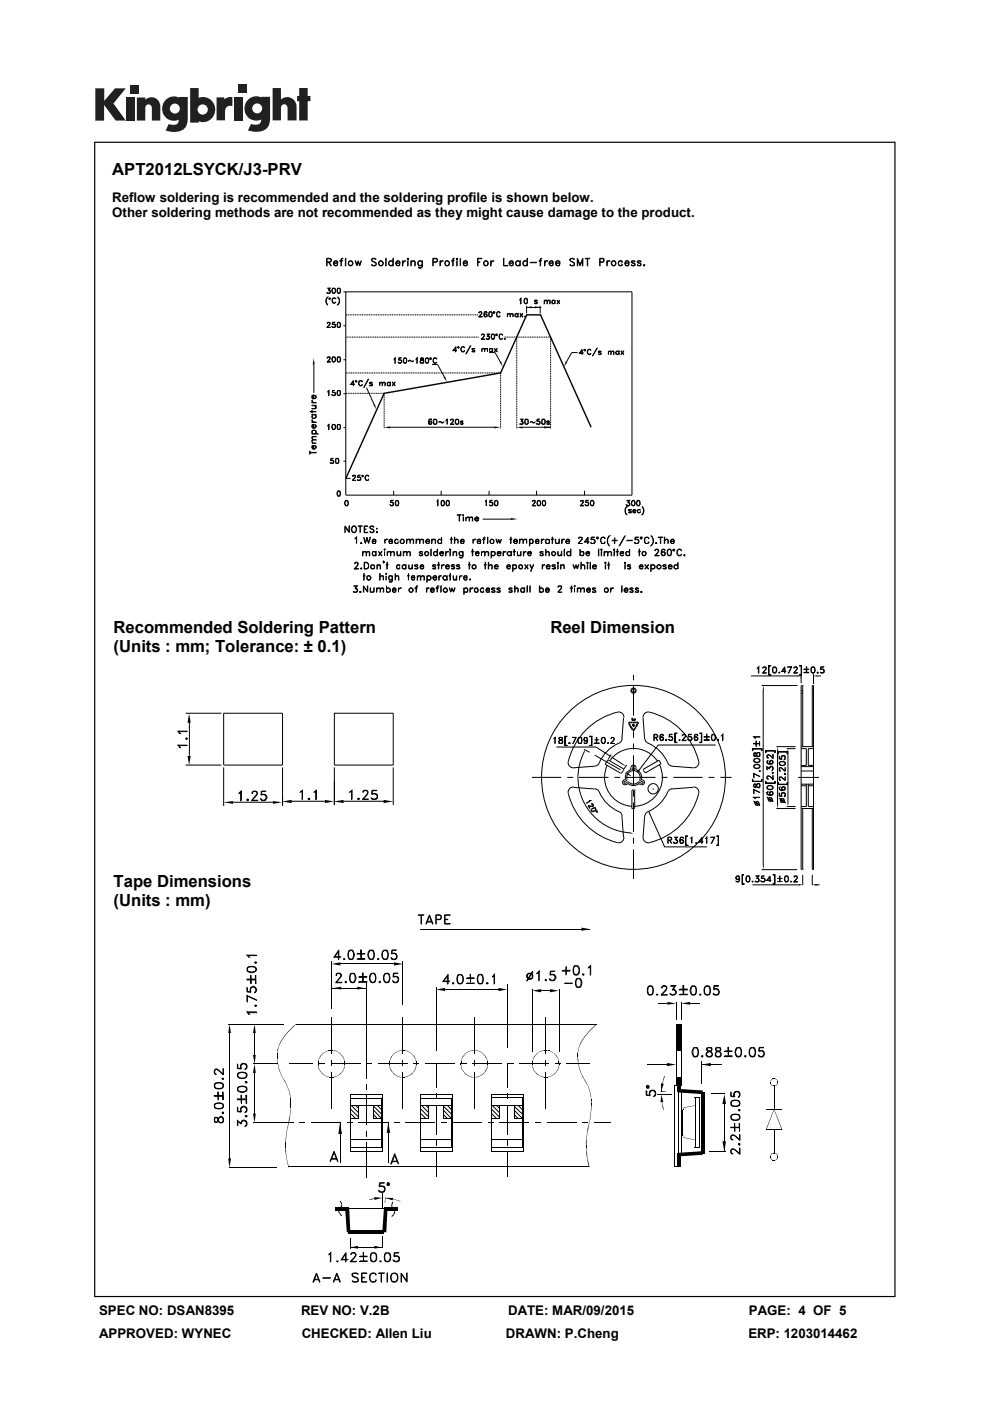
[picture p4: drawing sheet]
<svg xmlns="http://www.w3.org/2000/svg" width="210mm" height="297mm" viewBox="0 0 210 297" stroke-linecap="round" stroke-linejoin="round" font-family="sans-serif">
<defs><g id="words">
<g font-size="3.5">
<text x="23.8" y="37.1">APT2012LSYCK/J3-PRV</text>
<text x="24.1" y="134.2">Recommended Soldering Pattern</text>
<text x="116.7" y="134.2">Reel Dimension</text>
<text x="24.1" y="138.2">(Units : mm; Tolerance: ± 0.1)</text>
<text x="24.1" y="188">Tape Dimensions</text>
<text x="24.1" y="192.1">(Units : mm)</text>
</g>
<g font-size="2.8">
<text x="23.8" y="42.8">Reflow soldering is recommended and the soldering profile is shown below.</text>
<text x="23.8" y="46">Other soldering methods are not recommended as they might cause damage to the product.</text>
<text x="21" y="278.7">SPEC NO: DSAN8395</text>
<text x="63.8" y="278.7">REV NO: V.2B</text>
<text x="107.8" y="278.7">DATE: MAR/09/2015</text>
<text x="158.8" y="278.7">PAGE: 4 OF 5</text>
<text x="21" y="283.6">APPROVED: WYNEC</text>
<text x="64" y="283.6">CHECKED: Allen Liu</text>
<text x="107.3" y="283.6">DRAWN: P.Cheng</text>
<text x="158.7" y="283.6">ERP: 1203014462</text>
</g>
</g></defs>
<g fill="#231f20">
<path d="M20.2 18.7h1.9v2.7l2.3-2.7h2.3l-2.6 3.2 2.6 3.7h-2.2l-2.4-3.3v3.3h-1.9z"/>
<path d="M26.7 20.7h1.8v4.9h-1.8z"/>
<path d="M49.6 20.7h1.8v4.9h-1.8z"/>
<path d="M27.6 18h1.8v1.8h-1.8z"/>
<path d="M50.6 17.9h1.8v1.8h-1.8z"/>
<path d="M29 20.7h1.8v.4a1.9 1.9 0 0 1 2.2-.3 1.9 1.9 0 0 1 1 2v2.8h-1.8v-2.7a.7 .7 0 0 0-.7-.8 .7 .7 0 0 0-.7 .8v2.7h-1.8z"/>
<path d="M45.9 20.6h1.7v.5a2.02 2.02 0 0 1 1.7-.5v1.9h-.2a1.12 1.12 0 0 0-1.4 1.3v1.7h-1.8z"/>
<path d="M57.8 18.7h1.8v2.4a1.98 1.98 0 0 1 2.2-.3 1.98 1.98 0 0 1 1.1 2v2.7h-1.9v-2.6a.7 .7 0 0 0-.7-.8 .7 .7 0 0 0-.7 .8v2.6h-1.8z"/>
<path d="M63.5 18.7h1.8v1.6h.5v1.1h-.5v4.1h-1.8v-4.1h-.5v-1.1h.5z"/>
<path d="M40.3 18.7v7.3h1.8v-.3a2.63 2.63 0 0 0 3.5-2.5 2.63 2.63 0 0 0-3.5-2.5v-2zM41.9 23.2a1.1 1.1 0 0 1 2.2 0 1.1 1.1 0 0 1-2.2 0z"/>
<path d="M35.3 21a2.56 2.56 0 0 0-.6 3.3 2.56 2.56 0 0 0 3.2 1.1 1.09 1.09 0 0 1-1.5 1.1l-.6-.2-.7 1.4a5.3 5.3 0 0 0 3.8-.2 2.69 2.69 0 0 0 .9-2.4v-4.5h-1.8v.1l-.8-.2a2.44 2.44 0 0 0-1.9 .5zM36 23a1.06 1.06 0 0 1 2.1 0 1.06 1.06 0 0 1-2.1 0z"/>
<path d="M52.8 21a2.56 2.56 0 0 0-.6 3.3 2.56 2.56 0 0 0 3.2 1 1.09 1.09 0 0 1-1.5 1.1l-.7-.1-.6 1.4a5.3 5.3 0 0 0 3.7-.3 2.69 2.69 0 0 0 1-2.3v-4.6h-1.8v.2l-.9-.3a2.44 2.44 0 0 0-1.8 .6zM53.5 23a1.06 1.06 0 0 1 2.1 0 1.06 1.06 0 0 1-2.1 0z"/>
</g>
<g fill="#000">
<path d="M66.6 75.9l.1 1.4h-.4zM105.9 76.8l.4-.2 .3 1.1zM111.7 65.2l1.1-.3v.5zM113.5 64.9l1.1 .3-1.1 .2zM120 76.6l.3 .2-.6 .9zM79.2 85.8l.3-.1 .3 1.1zM81.5 90.6l1.2-.2v.4zM94.1 80l.3-.2 .4 1.1zM104.8 90.4l1.3 .2-1.3 .2zM109.6 90.6l1.2-.2v.4zM115.4 90.4l1.4 .2-1.4 .2zM108.4 109.8l1.3 .3-1.3 .1z"/>
<path d="M40.1 151.3l.4 1.9h-.7zM124.1 159l-.1 .6-.3-.1zM161.9 145.3l.1 1h-.2zM164.9 158.3l.1 .6h-.2zM167.1 158.7l.1 .6h-.2zM169.1 143.1l.8 .2-.8 .2zM172.5 143.3l.9-.2v.4zM39.8 160.3h.7l-.4 1.9zM47.4 170.1l2-.3v.6zM57.9 169.8l1.9 .3-1.9 .3zM59.8 169.9l2.1-.3v.7zM68.9 169.6l2 .3-2 .4z"/>
<path d="M70.9 169.9l2-.3v.7zM81.4 169.6l2 .3-2 .4zM129.5 160.3l.5 .3-.1 .2zM132.2 162l.6 .4-.6-.2zM133.7 176.5l.7 .2-.7 .1zM135.5 163.1l.1 .2-.4 .4zM137.6 172l.3 .6-.2 .1zM164.8 170.8h.2l-.1 .6zM167 170.4h.2l-.1 .6zM123.3 196.7l1.9 .3-1.9 .4zM161.8 183.5h.2l-.1 .9zM169.4 187.4l.9 .2-.9 .2z"/>
<path d="M172.3 187.6l.8-.2v.4zM48.7 217.2l.3 1.8h-.6zM54 217.2l.2 1.8h-.5zM60.3 219.7v.1l-.3 .5-.1-.1zM60.6 219.3l.1 .1-.4 .4v-.1zM61 218.8l.1 .1-.4 .5-.1-.1zM61 218.8l.4-.5 .1 .1-.4 .5zM61.4 218.3l.5-.4 .1 .1-.5 .4zM61.9 217.9l.4-.4 .1 .1-.4 .4zM62.3 217.5l.5-.4-.4 .5zM70.3 204.4l1.9-.4v.7zM70.5 209.5l1.9-.3v.6z"/>
<path d="M75.8 209.2l1.8 .3-1.8 .3zM83.5 204l2 .4-2 .3zM92.5 209.8l1.9-.3v.6zM105.7 209.5l1.9 .3-1.9 .3zM112.9 210l1.9-.3v.7zM114.9 210h1.8zM116.6 209.7l1.9 .3-1.9 .4zM124 219.7l.1 .1-.3 .5-.1-.1zM124 219.7l.4-.4 .1 .1-.4 .4zM124.8 218.8l.1 .1-.4 .5-.1-.1zM124.8 218.8l.4-.5 .1 .1-.4 .5zM125.2 218.3l.4-.4 .1 .1-.4 .4z"/>
<path d="M125.6 217.9l.4-.4 .1 .1-.4 .4zM126 217.5l.6-.4v.1l-.5 .4zM139.7 212.7l1.8 .1zM141.5 212.4l1.9 .4-1.9 .2zM144.5 212.8l1.9-.4v.6zM146.4 212.7l1.9 .1zM54 225.5l.2 2h-.5zM53.7 236.1h.5l-.2 1.9zM53.7 223.7h.5l-.2 1.8zM58.7 223.3l.1 1.3zM58.7 224.6l.2 .5zM58.8 222.6h.2l-.1 .3z"/>
<path d="M58.8 222.9l-.1 .4zM58.8 225.1l.2 .4zM58.9 225.5l.2 .5zM59 222.2v.4h-.2zM59 226l.2 .5zM59.1 221.8l-.1 .4zM59.1 226.5l.2 .4-.1 .1zM59.2 221.4l.1 .1-.2 .3zM59.3 226.9l.2 .5-.3-.4zM59.4 221.1l-.1 .4zM59.4 227.4l.3 .4zM59.6 220.7l-.1 .4z"/>
<path d="M59.6 227.8l.2 .4zM59.8 228.2l.3 .5zM59.9 220.2l.1 .1-.3 .5-.1-.1zM60 228.7l.3 .3v.1zM60.3 229l.3 .4-.1 .1-.2-.4zM60.6 229.4l.2 .5-.3-.4zM60.7 229.9l.2 .4zM60.9 230.3l.2 .4zM60.9 239.4l-.1 .7zM61 230.7l.3 .4zM61 238.7l-.1 .7zM61.2 231.1l.2 .4z"/>
<path d="M61.2 238.1l-.1 .7zM61.3 237.3h.1l-.2 .8zM61.4 231.5v.6zM61.5 232l.1 .5zM61.4 236.5v.8h-.1zM61.5 232.5l.2 .4zM61.5 235.8l-.1 .7zM61.6 235l-.1 .8zM63.6 238l1.1 .1zM67.5 224.9v1.1zM67.5 226v.2zM67.5 226.1v.4z"/>
<path d="M67.5 224.7v.2zM67.6 226.4v.3zM67.6 224.4l-.1 .3zM67.7 226.6l.2 .3-.3-.2zM67.7 225.5l1.3 .1zM67.8 224.2l.1 .1-.3 .1zM67.8 226.9l.2 .2h-.1zM67.9 223.9v.4zM68 227.1l.1 .2-.2-.2zM67.9 223.9l.1-.1h.1l-.1 .2zM68 227.3l.3 .2-.1 .1zM68 223.8l.3-.2-.2 .2z"/>
<path d="M68.3 227.5l.2 .2h-.1l-.2-.1zM68.4 223.3l.1 .1-.3 .2zM68.5 227.7l.1 .2-.2-.2zM68.4 223.3h.3zM68.6 227.8l.3 .1-.1 .1zM68.6 223.3l.2-.2 .1 .1zM68.9 227.9l.2 .3-.3-.2zM68.8 223.1l.3-.2-.2 .3zM69.1 228.1l.2 .1zM69.1 222.9l.2-.1zM69.3 228.2l.3 .1zM69.6 222.7l.2 .1z"/>
<path d="M69.3 222.8l.3-.1zM69.6 228.2l.2 .2zM69.8 228.3l.5 .1zM70.1 222.7h.5zM69.8 222.7h.3zM70.3 224.7v1.3zM70.3 228.3l.5 .1zM70.8 228.3h.3zM70.6 222.7l.2 .1zM71 228.2h.4zM70.8 222.7h.3zM71.3 228.2l.2-.1-.1 .1z"/>
<path d="M71.1 222.7l.3 .1h-.4zM71.5 228.1l.3-.2zM71.3 222.9l.1-.1 .1 .2zM71.8 227.9h.2zM71.5 222.9l.3 .3zM72.1 227.7h.1l-.2 .2-.1-.1zM71.8 223.1l.2 .2zM72.3 227.5l.1 .1-.2 .1h-.1zM71.9 223.3h.3l-.1 .1zM72.5 227.3l-.1 .3-.1-.1zM72.1 223.4l.1-.1 .2 .3zM72.6 227.1h.1l-.2 .2z"/>
<path d="M72.3 223.6l.2 .2zM72.8 226.9l-.1 .2h-.1zM72.5 223.8l.2 .1-.1 .1zM72.9 226.6l.1 .1-.2 .2zM72.6 224l.1-.1 .2 .3-.1 .1zM73 226.4v.3zM72.9 224.2l.1 .2-.2-.1zM73 226.1v.4zM73 224.9l.1 .3zM72.9 224.4l.1 .3zM73 226l.1 .2zM73.1 225.7l-.1 .3z"/>
<path d="M73.1 225.5l.1 .2zM73 224.7l.1 .2zM73 225.2l.2 .3zM73.6 238l1.1 .1zM74.4 237.1l1.7 .1zM77.6 229.9l.1 1.1zM77.7 225.5l1.3 .1zM79.2 237.1l1.7 .1zM82.5 225.5h.2v.2h-.2zM82.5 225.7h.2v.3zM82.6 224.9l.1 .3zM82.6 225.2l.1 .3h-.2z"/>
<path d="M82.6 226v.2zM82.7 226.1v.4zM82.7 224.7l-.1 .2zM82.8 226.4v.3zM82.8 224.4l-.1 .3zM82.9 226.6l.1 .3h-.1zM82.9 224.2l.1 .1-.2 .1zM82.9 226.9l.2 .2h-.1zM83 223.9v.4l-.1-.1zM83.1 227.1l.2 .2-.3-.2zM83 223.9l.2-.1h.1l-.2 .2zM83.2 227.3l.3 .2-.1 .1z"/>
<path d="M83.2 223.8l.3-.2-.2 .2zM83.5 227.5l.1 .2h-.1l-.1-.1zM83.5 238l1.2 .1zM83.5 223.3l.1 .1-.2 .2zM83.6 227.7l.2 .1-.1 .1-.2-.2zM83.5 223.3h.3l-.2 .1zM83.8 227.8l.3 .1h-.4zM83.7 223.3l.4-.1zM84.1 227.9l.1 .3-.2-.2zM84 223.1l.2-.2-.1 .3zM84.2 228.1l.3 .1zM84.2 222.9l.3-.1z"/>
<path d="M84.5 228.2h.2l-.1 .1zM84.5 222.8h.2zM84.7 228.2l.3 .1h-.4zM84.6 222.7l.4 .1zM85 228.3h.2l-.3 .1zM84.9 222.7h.3zM85.2 228.3l.3 .1h-.3zM85.4 224.7l.1 1.3zM85.2 222.7h.3zM85.5 228.3l.2 .1zM85.5 222.7h.2zM85.7 228.3l.3 .1z"/>
<path d="M85.9 228.3h.4zM85.7 222.7h.3l-.1 .1zM86.2 228.2h.3zM86 222.7h.3l-.4 .1zM86.4 228.2l.3-.1-.2 .1zM86.3 222.7l.2 .1h-.3zM86.8 227.9l.1 .1-.2 .2zM86.4 222.9l.1-.1 .2 .2zM86.8 227.9h.4zM86.7 222.9l.2 .2-.1 .1zM87.3 227.7h.1l-.2 .2-.1-.1zM86.9 223.1l.3 .2-.4-.1z"/>
<path d="M87.4 227.5l.1 .1-.1 .1h-.1zM87.1 223.3h.3l-.1 .1zM87.6 227.3l-.1 .3-.1-.1zM87.3 223.4l.1-.1 .1 .3zM87.7 225.5l1.3 .1zM87.8 227.1h.1l-.3 .2zM87.4 223.6l.3 .2h-.1zM87.9 226.9v.2h-.1zM87.6 223.8h.1l.2 .1-.1 .1zM88 226.6l.1 .1-.2 .2zM87.8 224l.1-.1 .1 .3-.1 .1zM88.1 226.4v.3z"/>
<path d="M88 224.2l.1 .2-.2-.1zM88.2 226.1v.4zM88.2 225.5h.2v.2h-.2zM88.2 224.9l.1 .3zM88 224.4l.2 .3zM88.2 226l.1 .2zM88.2 225.7h.2l-.1 .3zM88.1 224.7l.2 .2zM88.2 225.2l.2 .3h-.2zM89.3 237.1l1.7 .1zM92.5 231.8l.1 1.2zM93.5 238l1.2 .1z"/>
<path d="M94 237.1l1.7 .1zM97.7 225.5l1.3 .1zM97.7 225.5h.2v.2h-.2zM97.7 225.7h.2v.3zM97.8 224.9l.1 .3zM97.8 225.2l.1 .3h-.2zM97.8 226v.2zM97.9 226.1v.4zM97.9 224.7l-.1 .2zM97.9 226.4v.3zM97.9 224.4v.3zM98 226.6l.1 .3-.2-.2z"/>
<path d="M98 224.2l.1 .1-.2 .1zM98 226.9l.3 .2h-.1zM98.2 223.9l-.1 .4zM98.3 227.1l.1 .2-.2-.2zM98.2 223.9l.2-.1-.1 .2zM98.4 227.3l.2 .2-.1 .1zM98.4 223.8l.2-.2-.2 .2zM98.6 227.5l.2 .2h-.1l-.2-.1zM98.7 223.3l.1 .1-.3 .2zM98.8 227.7l.2 .1-.1 .1-.2-.2zM98.7 223.3h.3l-.2 .1zM99 227.8l.2 .1h-.3z"/>
<path d="M98.9 223.3l.3-.1zM99.2 227.9l.2 .3-.3-.2zM99.1 223.1l.3-.2-.2 .3zM99.4 228.1l.2 .1h-.1zM99.4 222.9h.2zM99.6 228.2h.3h-.4zM99.5 222.8h.4zM99.9 228.2l.2 .1h-.3zM99.8 222.7l.3 .1zM100.1 228.3h.3l-.3 .1zM100.1 222.7h.3zM100.4 228.3l.2 .1h-.3z"/>
<path d="M100.6 224.7v1.3zM100.3 222.7h.3zM100.6 228.3l.3 .1zM100.8 228.3l.4 .1zM100.6 222.7h.3zM101.1 228.3h.3zM100.9 222.7h.3h-.4zM101.3 228.2h.3l-.2 .1zM101.2 222.7h.2l-.3 .1zM101.6 228.2l.2-.1zM101.3 222.8l.1-.1 .2 .2zM102 227.9l.1 .1-.3 .2z"/>
<path d="M101.6 222.8l.2 .2zM102 227.9h.3zM101.8 222.9l.3 .2-.1 .1zM102.4 227.7h.1l-.2 .2v-.1zM102.1 223.1l.2 .2-.3-.1zM102.6 227.5l.1 .1-.2 .1h-.1zM102.3 223.3h.2l-.1 .1zM102.8 227.3l-.1 .3-.1-.1zM102.4 223.4l.1-.1 .2 .3zM102.9 227.1h.1l-.2 .2zM102.6 223.6l.2 .2zM103 226.9h.2l-.2 .2z"/>
<path d="M102.8 223.8l.2 .1-.1 .1zM103.2 226.6v.3h-.2zM102.9 224l.1-.1 .2 .3-.2 .1zM103.3 226.4v.3zM103 224.3l.2-.1 .1 .2zM103.4 226.1v.4zM103.4 225.5h.1v.2h-.1zM103.4 224.9v.3zM103.2 224.4l.2 .3zM103.4 226v.2zM103.4 225.7h.1l-.1 .3zM103.3 224.7l.1 .2z"/>
<path d="M103.5 238l1.2 .1zM103.4 225.2l.1 .3h-.1zM104.3 237.1l1.7 .1zM107.5 231.8l.1 1.3zM107.7 225.5l1.2 .1zM109 237.1l1.8 .1zM112.8 225.5l.1 .2zM112.8 225.7l.2 .3zM112.9 224.9l.1 .3zM112.9 225.2l-.1 .3zM112.9 226v.2zM113 226.1v.4z"/>
<path d="M113 224.7l-.1 .2zM113.1 226.4v.3zM113.1 224.4l-.1 .3zM113.2 226.6l.1 .3-.2-.2zM113.2 224.2l.1 .1-.2 .1zM113.2 226.9l.2 .2h-.1zM113.3 223.9v.4zM113.4 227.1l.2 .2-.3-.2zM113.5 238l1.2 .1zM113.3 223.9l.2-.1h.1l-.2 .2zM113.5 227.3l.3 .2-.1 .1zM113.5 223.8l.3-.2-.2 .2z"/>
<path d="M113.8 227.5l.1 .2-.2-.1zM113.9 223.3v.1l-.2 .2zM113.9 227.7l.2 .1-.1 .1-.1-.2zM113.9 223.3h.2l-.2 .1zM114.1 227.8l.2 .2-.3-.1zM114 223.3l.3-.2zM114.3 227.9l.2 .3zM114.3 223.1l.2-.2zM114.5 228.1l.3 .1h-.1zM114.5 222.9h.3zM114.8 228.2h.2h-.3zM114.7 222.8h.3z"/>
<path d="M115 228.2l.3 .1h-.3zM115 222.7l.3 .1zM115.3 228.3l.2 .1h-.3zM115.5 222.7h.2zM115.2 222.7h.3l-.2 .1zM115.5 228.3l.7 .1zM115.7 224.7l.1 1.3zM115.7 222.7h.3zM116.2 228.3l.3-.1zM116.2 222.7l.3 .1zM116 222.7l.2 .1zM116.5 228.2h.2z"/>
<path d="M116.7 228.2l.3-.1zM116.5 222.7l.2 .2zM117.2 227.9v.1l-.2 .2zM116.7 222.8l.3 .2zM117.2 227.9l.2-.1-.2 .2zM117 222.9l.2 .2v.1zM117.6 227.7h.1l-.3 .2zM117.2 223.2l.3 .1zM117.7 225.5l1.2 .1zM117.7 227.5l.1 .1-.1 .1h-.1zM117.4 223.3h.3l-.1 .1zM117.9 227.3l-.1 .3-.1-.1z"/>
<path d="M117.6 223.4l.1-.1 .1 .3zM118.1 227.1h.1l-.3 .2zM117.7 223.6l.3 .2h-.1zM118.2 226.9v.2zM117.9 223.8h.1l.2 .1-.1 .1zM118.3 226.6l.1 .1-.2 .2zM118.2 223.9v.4zM118.4 226.4v.3zM118.2 224.3l.1-.1 .1 .2zM118.5 226.1v.4zM118.5 225.5h.2v.2h-.2zM118.5 224.9l.1 .3z"/>
<path d="M118.3 224.4l.2 .3zM118.5 226l.1 .2zM118.5 225.7h.2l-.1 .3zM118.4 224.7l.2 .2zM118.5 225.2l.2 .3h-.2zM122.5 223.3l.1 .9zM122.5 224.2l.2 .4h-.2zM122.5 224.6h.2v.5zM122.6 222.9l-.1 .4zM122.6 225.1l.1 .4zM122.7 222.6l-.1 .3zM122.7 225.5l.1 .5z"/>
<path d="M122.7 222.2v.4zM122.7 226l.2 .5zM122.8 221.8l-.1 .4zM122.8 226.5l.3 .4-.1 .1zM123 221.4l.1 .1-.3 .3zM123.1 226.9l.1 .5-.2-.4zM123.2 221.1l-.1 .4zM123.2 227.4l.2 .4zM123.3 220.7l-.1 .4zM123.3 227.8l.4 .4h-.2zM123.5 228.2h.2l.1 .5zM123.5 238l1.2 .1z"/>
<path d="M123.7 220.2l.1 .1-.4 .5-.1-.1zM123.8 228.7l.3 .3-.1 .1zM124.1 229l.2 .4v.1l-.3-.4zM124.3 229.4l.2 .5-.2-.4zM124.4 229.9l.4 .4zM124.6 239.4h.2l-.3 .7zM124.7 230.3l.2 .4zM124.8 238.7v.7h-.2zM124.9 230.7l.1 .4zM124.9 231.1l.3 .4zM124.9 238.1v.7zM125.1 231.5l.1 .6z"/>
<path d="M125.1 237.3l-.2 .8zM125.3 232l.1 .5zM125.2 236.5l-.1 .8zM125.3 232.5l.2 .4zM125.3 235.8l-.1 .7zM125.4 232.9l.1 .4zM125.4 233.3l.1 .5h-.1zM125.4 233.8h.1v.5h-.1zM125.4 234.3h.1v.7zM125.4 235l-.1 .8zM140.3 232.1l.4 1.6h-.6zM140.3 230.9l.1 .5z"/>
<path d="M140.4 233.7v.6zM140.4 230.3l-.1 .6zM140.5 234.2l.2 .6h-.2zM140.4 229.7v.6zM140.5 234.8h.2v.6zM140.6 229.2l-.1 .6zM140.7 228.7h.2l-.3 .5zM140.2 229.7l.6 .1-.5 1.6zM140.9 228.1v.6h-.2zM140.1 231.3l1.2 .2h-1.2zM141.5 225.4l1.9 .3-1.9 .3zM143 230.1l1.5 .1z"/>
<path d="M143.5 228.4h1v1.7h-1zM143.5 217.2h1v5.5h-1zM143.6 230.1h.8v1.4h-.8zM144 230.9l5.1 .3-.1 .8-5-.4zM144.8 235.1l.1 .1zM144.8 235.2l.1 .2h-.1zM144.9 234.9l.1 .1-.2 .1zM144.9 234.9h.2zM145 234.9l.1-.1 .1 .1zM145.1 234.8l.2 .1h-.1zM145.3 234.8l2.1-.5zM147.4 232.7l1.1 .1z"/>
<path d="M148.8 225.7l2-.3v.6zM153.6 232l.4 2.1h-.8zM162.4 239.5l.4 .1zM164.1 235.2l-1.6 4.4-.1-.1zM163.4 229.2l.1 .1zM163.4 229.3l.1 .5zM163.4 229.8l.1 .1zM163.4 229.2l.1-.1v.2zM163.5 229.9h.1l-.1 .1zM163.5 228.9l.1 .1-.1 .1zM163.6 229.9v.2zM163.5 228.9h.2z"/>
<path d="M163.7 230v.2zM163.6 228.8h.2zM163.8 230.1l.1 .2-.2-.1zM163.9 228.7l.2 .1zM163.7 228.8l.2-.1-.1 .1zM163.9 230.2l.4 .1zM164.1 235.2l1.8 4.3-.1 .1zM164.1 228.7l.2 .1zM164.3 230.2l.2 .1zM164.4 230.2l.2-.1-.1 .2zM164.3 228.7h.2zM164.6 230.1h.1z"/>
<path d="M164.4 228.8l.1-.1 .1 .1zM164.6 230h.2zM164.6 228.8h.1l-.1 .1zM164.7 229.9h.2l-.1 .1zM164.6 228.9h.2zM164.8 229.8h.2zM164.9 229.3l.1 .3zM164.7 229l.1-.1 .1 .2zM164.9 229.6l.1 .2h-.2zM164.8 229.3l.2-.1v.1zM164.8 229.1l.2 .1-.2 .1zM48.4 245.6h.6l-.3 1.9z"/>
<path d="M60.5 242.1l.1 1.3zM60.5 243.4l.2 .6h-.2zM60.5 244h.2v.6zM60.6 241.5l-.1 .6zM60.6 244.6l.3 1zM60.7 240.8l-.1 .7zM60.8 240.1l-.1 .7zM60.8 245.6l.2 .9zM60.9 246.5l.3 1zM71 255.8h2.9v.8h-2.9zM72.1 238l.4 2.4h-.7zM77.6 239.8l.1 1.2z"/>
<path d="M78.3 254.3l.6-.1v.1zM79.4 253.8l1.7 .2-1.7 .4zM78.9 254.2l.5-.1-.5 .2zM79.4 254.1l.6-.1zM81.4 256.3h.8l-.3 5h-.8zM81.5 255.8h2.8v.9h-2.8zM81.7 253.8l-.1 1.3zM81.7 254h.6zM82.4 238l.4 2.2h-.8zM82.3 254l.5 .2-.6-.1zM81.7 254h1.7l-.1 .5zM82.8 254.1l.6 .1z"/>
<path d="M83.4 254.2l.5 .2-.6-.2zM83.9 254.3l.5 .3zM84.4 254.5l.6 .2zM92.5 241.8l.1 1.2zM107.5 241.8l.1 1.3zM124.3 242.1h.1l-.1 .7zM124.3 242.8v.6zM124.3 243.4l.1 .6zM124.3 241.5l.1 .6h-.1zM124.3 244l.2 .6h-.2zM124.3 244.6h.2l.1 1zM124.4 240.8l-.1 .7z"/>
<path d="M124.5 240.1l-.1 .7zM124.5 245.6l.4 .9h-.2zM124.7 246.5h.2v1zM143 247.4l1 .1zM143.6 244.5h.8v3h-.8zM144.8 240.7l.1 .1-.1 .1zM144.9 240.8l-.1 .1zM144.8 240.9l.2 .1zM144.9 241l.2 .1-.1 .1zM145.1 241.1l-.1 .1zM145.2 241.1l.1 .2-.2-.1zM145.3 241.2l2.1 .5z"/>
<path d="M147.4 243.1l1.1 .1zM147.4 241.6l.1 1.6zM148.6 231.5h.8v13.2h-.8zM144 244.4l5-.3 .1 .7-5.1 .4zM153.2 242h.8l-.4 2.2zM163.4 244.9l.1 .2zM163.4 245.1l.1 .4zM163.4 245.5l.1 .1v.1zM163.4 244.9l.1-.1v.2zM163.5 245.6v.2zM163.5 244.7l.1 .1h-.1zM163.6 245.7v.2z"/>
<path d="M163.5 244.7h.2zM163.7 245.8v.1zM163.6 244.6h.2zM163.8 245.9l.1 .1-.2-.1zM163.7 244.5l.2 .1zM163.9 245.9l.2 .1zM164.1 244.4l.2 .1zM163.9 244.5l.2-.1zM164.1 245.9l.2 .1zM164.3 245.9l.2 .1zM164.4 245.9h.2l-.1 .1zM164.3 244.4l.2 .1-.1 .1z"/>
<path d="M164.6 245.9h.1zM164.5 244.5l.1 .1h-.2zM164.6 245.8h.2zM164.6 244.5l.1 .1-.1 .1zM164.7 245.7h.2zM164.7 244.6v.2zM164.8 245.5h.2l-.1 .2zM164.9 245.1l.1 .2zM164.7 244.8l.1-.1 .1 .1zM164.9 245.3l.1 .2h-.2zM164.8 245l.2-.1v.2zM164.8 244.8l.2 .1-.2 .1z"/>
<path d="M73.9 260.8h7.6v.9h-7.6zM73.2 256.3l.9-.1 .2 5.1h-.7zM74.2 264.5l1.7-.4v.6zM79.4 264.1l1.6 .4-1.6 .2z"/>
<path d="M20 30v245h169.9v-245zM20.2 30.3h169.5v244.5h-169.5z"/>
</g>
<g fill="none" stroke="#000" stroke-width=".21">
<path d="M69.4 55.5l.7-.1 .1-.4-.8-.1-.1 1.5v-1.6h.6l.4 .2a.46 .46 0 0 1-.4 .6h-.5M69.7 55.6l.6 .8-.5-.8M70.9 55.5l.1-.1a.36 .36 0 0 1 .4 0 .36 .36 0 0 1 .2 .4h-.8zM71 55.4l.3-.1 .3 .3v.2h-.8l.2 .4a.36 .36 0 0 0 .6-.2v.1a.53 .53 0 0 1-.8 .1 .53 .53 0 0 1 .2-.8zM72.1 55.3l.6 .1zM72.5 54.9l-.2 1.5v-1.4l.4-.2-.3 .1M73.3 54.8v1.6zM75.3 55.3l.4 .8 .3-.8 .3 .8 .3-.8-.3 1.1-.3-.9-.3 .9zM78.8 55a.6 .6 0 0 1 1 0l-.4-.1-.6 .1 .2 .4 .8 .4v.3a.6 .6 0 0 1-1 0l.3 .2 .7-.2v-.2l-.8-.5zM81.8 54.8l.1 1.6zM83.3 54.8l.1 1.6zM84.1 55.5l.1-.1a.36 .36 0 0 1 .4 0 .36 .36 0 0 1 .2 .4h-.8z"/>
<path d="M84.2 55.4l.3-.1 .4 .3v.2h-.9l.2 .4a.36 .36 0 0 0 .6-.2l.1 .1a.53 .53 0 0 1-.9 .1 .53 .53 0 0 1 .2-.8zM85.4 55.3v1.1zM85.5 55.5l.5-.2-.6 .5zM86.4 54.9l.1-.1 .1 .1-.1 .1zM86.5 55.3v1.1zM86.5 54.9h.1M87.1 55.3l.1 1.1zM87.6 55.3l.4 .1 .1 1-.2-1h-.3l-.4 .2zM89.5 55.3v1.3a.47 .47 0 0 1-.4 .3 .47 .47 0 0 1-.4-.3l.3 .2 .4-.1zM91.9 55.5l.7-.1 .1-.4-.2-.1h-.6l-.1 1.5v-1.6h.7l.3 .2-.2 .5-.7 .1M93.3 55.3l.1 1.1zM93.7 55.3l.3 .1h-.3l-.3 .4z"/>
<path d="M95.8 55.3l.5 .1zM96.1 54.9l-.1 1.5v-1.4l.4-.2-.3 .1M96.9 54.8l.1 .1v.1zM96.9 55.3l.1 1.1zM96.9 54.9h.1zM97.6 54.8v1.6M98.4 55.4h.4l.3 .4h-.8zM98.4 55.4l.4-.1 .4 .3v.2h-.9l.1 .4 .4 .1 .3-.3 .1 .1a.55 .55 0 0 1-.9 .1 .55 .55 0 0 1 .1-.8zM101.3 54.8h.9l-.8 .1v1.5zM101.4 55.5l.4 .1h-.4M104.1 55.3l.1 1.1zM104.2 55.5l.6-.2-.6 .5z"/>
<path d="M106.8 54.8l.1 1.5 .8 .1h-.9zM108.1 55.5l.1-.1a.36 .36 0 0 1 .4 0 .36 .36 0 0 1 .2 .4h-.7zM108.2 55.4l.4-.1 .3 .3v.2h-.8l.1 .4a.36 .36 0 0 0 .6-.2l.1 .1a.53 .53 0 0 1-.8 .1 .53 .53 0 0 1 .1-.8zM109.4 55.5l.3-.2h.3l.3 .2-.3-.1a.48 .48 0 0 0-.6 .4 .48 .48 0 0 0 .6 .5l.3-.2-.3 .3a.56 .56 0 0 1-.6-.3 .56 .56 0 0 1 0-.6zM110.3 55.3v1.1zM111.1 55.4l.2-.1 .5 .2-.3-.1a.48 .48 0 0 0-.6 .4 .48 .48 0 0 0 .6 .5l.3-.2-.5 .3a.62 .62 0 0 1-.2-1zM111.8 54.8l.1 1.6zM112.5 55.6l1.3 .1zM114.3 55.3l.5 .1zM114.7 54.9l-.1 1.5v-1.4l.3-.2-.2 .1M115.5 55.3l.1 1.1zM115.8 55.4h.4a.46 .46 0 0 0-.6 .4z"/>
<path d="M116.6 55.5l.5-.1 .2 .4h-.8zM116.7 55.4l.4-.1 .3 .5-.9 .1a.46 .46 0 0 0 .6 .4l.2-.3 .1 .1-.3 .3a.56 .56 0 0 1-.6-.4 .56 .56 0 0 1 .2-.6zM117.9 55.8v.1a.47 .47 0 0 0 .3 .4 .47 .47 0 0 0 .4-.1l.1-.2-.1 .3a.52 .52 0 0 1-.7-.2zM118 55.5l.5-.1 .2 .4h-.8zM118 55.4h.6l.1 .4h-.8zM120.8 55a.6 .6 0 0 1 1.1 0l-.4-.1-.6 .1 .2 .4 .6 .2 .2 .5a.6 .6 0 0 1-1.1 0l.4 .2 .6-.1v-.4l-.7-.4zM122.4 54.8l.6 1.3 .6-1.3v1.6l-.1-1.3-.5 1.3-.5-1.3-.1 1.3zM124.1 54.8l1 .1zM124.6 54.9v1.5v-1.5M127.3 55.5l.7-.1v-.5h-.7l-.1 1.5v-1.6l.8 .1v.6l-.7 .1M128.7 55.3l.1 1.1zM129 55.4h.4a.46 .46 0 0 0-.6 .4z"/>
<path d="M131.3 55.4l.2-.1 .4 .1v.2v-.2a.48 .48 0 0 0-.6 .1 .48 .48 0 0 0 0 .6 .48 .48 0 0 0 .6 .1v-.2v.3l-.4 .1a.62 .62 0 0 1-.2-1zM132.7 55.4h.4l.3 .4h-.8zM132.7 55.4l.4-.1 .4 .3v.2h-.9l.1 .4 .4 .1 .3-.3 .1 .1a.55 .55 0 0 1-.9 .1 .55 .55 0 0 1 .1-.8zM134 56.2h.6M134 55.4h.6M134 55.6l.7 .4-.1 .3h-.6l-.1-.2 .1 .2M134 55.4v.3M134.6 55.9v.4M134.6 55.4l.1 .1-.1-.1-.3-.1-.4 .2 .7 .5M135.2 56.2h.7M135.2 55.4h.7M135.2 55.6l.6 .2 .2 .3a.46 .46 0 0 1-.4 .3 .46 .46 0 0 1-.5-.3l.2 .2"/>
<path d="M135.3 55.4v.3M135.8 55.9v.4M135.8 55.4l.2 .1a.46 .46 0 0 0-.4-.3 .46 .46 0 0 0-.5 .3l.1 .2 .7 .3M136.6 56.1l.2 .1-.1 .2zM136.6 56.2l.1 .1zM66.6 77.3v6M69.4 62l.1 .1M69.4 76.7l.7 .1h-.7M69.4 63.1l.1-.1-.3 .4v.8l.2 .5a1.3 1.3 0 0 1 0-1.6zM69.4 68.4l.4-.1 .2 .4-.6 .7h.7h-.7l.6-.7v-.3h-.5l-.1 .2zM69.5 75.7h.5v.3l-.6 .8 .6-.7v-.3l-.2-.1-.4 .2zM69.7 61.5h.3a.38 .38 0 0 1-.1 .6 .38 .38 0 0 1-.5-.1v.1h.6v-.1"/>
<path d="M69.7 61.5l.3-.4h-.6h.6l-.4 .4 .4 .3M69.8 61.5l.2 .3-.2 .3M69.8 63.2h.2v.2l-.1 .1zM69.8 63.3h.2zM70.5 69.3l.1 .1M70.5 63.4l.3-.3 .4 .3-.1-.2h-.5a.69 .69 0 0 0 0 1h.4l.2-.2-.1 .2h-.5l-.1-.2zM70.5 61.2h.5M70.5 61.1h.5l.1 .2v.7l-.1 .1a.56 .56 0 0 1-.6-.3 .56 .56 0 0 1 .1-.7zM70.5 75.8h.5M70.5 75.7h.5l.1 .2v.6l-.1 .2a.56 .56 0 0 1-.6-.3 .56 .56 0 0 1 .1-.7zM70.6 61.1l-.1 .4 .1 .6M70.6 75.7l-.1 .4 .1 .6"/>
<path d="M70.9 68.7a.35 .35 0 0 1 .3 .4 .35 .35 0 0 1-.3 .3M71 61.1l.1 .4v.5l-.1 .1h-.5M71 75.7l.1 .4v.4l-.1 .2h-.5M71.1 69l-.3-.3-.3 .1v-.5h.6l-.6 .1v.3l.6 .1v.5l-.6 .1-.1-.2 .4 .2 .3-.2M71.6 63l.4 .4v.8l-.4 .5a1.05 1.05 0 0 0 0-1.7zM71.6 69.3h.5M71.6 62.1h.5M71.6 68.4a.56 .56 0 0 1 .7 .3 .56 .56 0 0 1-.2 .7h-.5v-.2l-.1-.4zM71.6 61.1a.57 .57 0 0 1 .7 .4 .57 .57 0 0 1-.4 .7l-.3-.1-.1-.4zM71.6 61.2h.5M71.6 68.4h.5M71.6 76.7h.5"/>
<path d="M71.6 75.7a.57 .57 0 0 1 .7 .4 .57 .57 0 0 1-.4 .7l-.3-.1-.1-.4zM71.6 75.8h.5M71.7 68.4l-.1 .2v.6l.1 .2M71.7 61.1l-.1 .2v.7l.1 .1M71.7 75.7l-.1 .2v.6l.1 .2M72 68.4l.2 .2v.6l-.2 .2M72 61.1l.2 .2v.7l-.2 .1M72 75.7l.2 .2v.6l-.2 .2M72.8 76.3h.5M72.8 69.1h.5M72.8 61.9h61.2v43.1h-60.7v-43.1M83.6 76.1l.2-.3v1.2v-1z"/>
<path d="M84.5 76.9h.2M84.9 76.4l.3 .2-.3 .3M85.2 76.5l-.2-.1h-.5l.1-.6h.5l-.5 .1v.5l.3-.1 .3 .1v.5l-.3 .1-.4-.1-.1-.1 .2 .1h.4l.2-.1M85.7 76.9h.4M85.7 75.9a.57 .57 0 0 1 .7 .5 .57 .57 0 0 1-.4 .6l-.3-.1-.2-.4zM85.7 76h.4M85.8 75.9l-.2 .2v.7l.2 .1M86 75.9l.2 .2v.7l-.2 .1M86.7 76.4h.3l.2 .2h.4v-.2v.2l-.2 .1-.3-.3-.5 .2zM88.2 76.1l.3-.3v1.2l-.1-1zM89.2 76l.1 .4 .6 .2-.1 .3h-.5l-.1-.3 .1-.2h.4l.2-.4-.3-.2zM89.2 76.9h.1"/>
<path d="M89.3 75.9v.4l.6 .2v.4a.39 .39 0 0 1-.6 .1 .39 .39 0 0 1 0-.6l.5-.2-.1-.3M89.3 76h.5M89.9 76.9h-.2M90.4 75.9a.57 .57 0 0 1 .6 .5 .57 .57 0 0 1-.4 .6l-.2-.1-.2-.4zM90.4 76h.4M90.4 76.9h.4M90.4 75.9l-.1 .2v.7l.1 .1M90.7 75.9l.2 .2v.7l-.2 .1M91.1 76l.2-.2 .2 .1v.3h-.3zM91.2 75.9l.3 .1-.2 .2zM91.6 77.3h1.2l1.5 2.6M92.1 75.8h.3l.2 .4-.2-.3-.3 .1a.69 .69 0 0 0 0 .9h.5l-.5 .1-.2-.2v-.6z"/>
<path d="M96.7 73.5l-.1 1.1v-1l-.5 .7h.8h-.8zM97 73.6l.2-.1 .2 .1-.2 .2zM97.1 73.6h.2v.1h-.2zM97.8 73.7l.3-.2h.2l.3 .2-.2-.1h-.4a.7 .7 0 0 0 .1 1h.2l.3-.3-.2 .3h-.4l-.3-.4zM99.8 73.3l-1 1.7zM100.2 74.1l.5 .2v.3h-.5l-.1-.2 .1 .2M100.2 73.9v.3M100.2 74.5h.5M100.2 74h.5M100.6 73.9l.1 .1M100.6 74.3v.3M100.7 74h-.6l.6 .3"/>
<path d="M101.5 67.1l.8 .1h-.8M101.7 66.1h.4l.1 .4-.7 .7 .6-.7v-.3l-.1-.1-.5 .3zM102.1 71.9l.7 .1h-.8l.7-.9-.2-.2h-.2l-.2 .2v-.2h.5l.1 .4-.6 .7M102.2 74.1l.2-.2h.4v.7v-.5l-.2-.2zM102.2 73.9v.7M102.7 66.8l.1-.2h.3l.2 .2M102.7 67l.1 .1h.3l.2-.1M102.8 66.2h.4M102.8 74.1l.2-.2h.4v.7v-.5l-.2-.2zM102.9 66.6l-.2 .3M102.9 66.1l-.2 .2v.7l.2 .1M103.1 66.6l.2 .3-.2 .2"/>
<path d="M103.1 66.1l.2 .2-.1-.2h-.4l-.1 .2a.64 .64 0 0 0 .1 .8l.2 .1 .3-.2v-.3l-.3-.2-.3 .2M103.1 71.8l.2 .1M103.6 71.3l.2 .2-.2 .4M103.7 74.8h1.3l1.1 1.9M103.8 66.1h.3a.59 .59 0 0 1 .3 .6 .59 .59 0 0 1-.4 .5l-.3-.2-.1-.3zM103.8 66.2h.4M103.8 67.1h.4M103.8 71.5l-.4-.2 .4-.4h-.6h.5l-.3 .4h.3l.1 .5-.2 .2-.5-.1v-.2l.1 .2h.5l.1-.2M103.8 74h.6l-.3-.1-.3 .3 .3 .4 .3-.2-.1 .2h-.3l-.2-.2zM103.9 66.1l-.2 .2v.7l.2 .1M104.2 66.1l.1 .2v.7l-.1 .1M104.3 70.9a.57 .57 0 0 1 .7 .4 .57 .57 0 0 1-.4 .7l-.3-.1-.1-.5z"/>
<path d="M104.3 70.9h.5M104.4 70.9l-.2 .4 .2 .6M104.4 73.9l.1 .7zM104.7 66.1h.2v.3l-.1 .1-.2-.2zM104.7 66.2l.1-.1 .1 .2-.2 .1zM104.8 70.9v.8v.2h-.5M104.8 73.9l.7 .7zM105.2 70.9h.2v.2h-.2zM105.2 71l.1-.1 .1 .1zM105.4 73.9l-.6 .7zM105.5 66.1h.4l.2 .3-.2-.3h-.3a.7 .7 0 0 0-.1 1h.4l.2-.1-.2 .2h-.3l-.3-.2v-.6zM106 70.9h.4l.2 .1-.2-.1h-.4v1h.4l.2-.2a.39 .39 0 0 1-.4 .3 .39 .39 0 0 1-.3-.5z"/>
<path d="M107 71.8l.2 .1-.2 .1zM107 71.9h.1M107.6 66.7l.5-.2 .1 .7v-.5l-.1-.2zM107.6 66.5v.7M108.2 66.7l.4-.2h.2v.7v-.5l-.2-.2zM109.2 66.6l.3-.1 .3 .1a.34 .34 0 0 0-.5 0 .34 .34 0 0 0 .1 .5l.4-.1-.1 .2-.5-.2zM109.8 66.5l.1 .7zM110.3 63.5l.2-.3v1.2l-.1-1zM110.3 66.5l.6 .7zM110.8 66.5l-.5 .7zM111.2 63.5l.2-.3 .4 .1v1l-.4 .1-.2-.2zM111.3 67.1l.1-.1v.2z"/>
<path d="M111.4 63.4h.4M111.4 63.3l-.2 .4 .2 .6M111.4 64.2h.4M111.4 67.1h.1M111.7 63.3l.2 .4-.2 .6M111.7 65.2h2.9M111.7 64.8v1.7M113.4 64.2l.1 .1M113.4 63.8l.6 .4-.3 .2-.3-.2M113.4 64.2h.5M113.4 63.7h.5M113.5 63.7v.2"/>
<path d="M113.8 63.7l.2 .1-.1-.1h-.5v.2l.5 .2M113.8 64.1v.2M114.6 65.2h.1M114.6 64.8v1.7M115.4 63.7l.1 .7zM115.5 63.8l.2-.1h.3l.1 .7-.1-.7h-.2zM116.1 63.8l.2-.1h.3l.1 .7-.1-.7h-.3zM117.2 63.7h.4l.1 .1-.3-.1-.3 .1v.4h.6l-.3 .2-.4-.3zM117.7 63.7v.7M118.1 63.7l.6 .7zM118.7 63.7l-.6 .7zM122.5 74.8h-1.2l-1.1 1.9"/>
<path d="M123 74.8l.7 .1h-.8l.6-.8v1.1M123.5 74.2l-.5 .7M123.9 74.1h.2l.1 .1-.1 .2-.2-.1zM123.9 74.2l.2-.1v.1v.1zM124.8 74.1h.4l.1 .2-.4-.2-.3 .2v.6l.2 .2h.4l.1-.2a.39 .39 0 0 1-.4 .3 .39 .39 0 0 1-.3-.4zM126.6 73.8l-.9 1.7zM126.9 74.5h.5l.1 .1-.2-.2-.4 .1v.2l.5 .2M126.9 74.7l.6 .3-.2 .2-.4-.2 .1 .1M127 74.5v.2M127.4 74.8v.3h-.5M129 74.7l.5-.3 .1 .3v.5v-.7h-.4zM129 74.4v.8"/>
<path d="M129.6 74.7l.5-.3 .1 .3v.5l-.1-.7h-.3zM130.7 74.5v.6l.5-.1-.1 .2a.38 .38 0 0 1-.5-.2 .38 .38 0 0 1 .1-.5 .38 .38 0 0 1 .5 .1zM131.2 74.4l.1 .8zM131.7 74.4l.7 .8zM132.3 74.4l-.6 .8zM65.7 87.3h1.4M65.7 95.9l1.4 .1h-1.4M65.7 95.6v.7M66.1 89.5l1 .1zM66.1 87.9l1 .1zM66.1 87l.1 .5zM66.1 85.9l1 .1z"/>
<path d="M66.1 85.3l1 .1zM66.1 89l.1 .3 .3 .2M66.1 84.8l.1 .4 .3 .1M66.1 91.9l1.4 .1zM66.1 94h1M66.1 92.7l.3-.2h.7l-.9 .1v.4l.2 .2zM66.2 90.2l.3-.1v.7l-.3-.2zM66.2 83.9l.3-.1v.7l-.3-.1zM66.2 93.3l.9-.1-.9 .2 .2 .6-.3-.4zM66.2 94.6l.3-.1v.7l-.3-.2zM66.3 91.3h.6l.2 .2-.1 .4h-.2l.2-.2-.2-.4h-.5v.6l-.2-.4zM66.3 88v.6h.6l.1-.4-.2-.2 .3 .2-.1 .4-.3 .1-.4-.1-.2-.2z"/>
<path d="M66.5 90.8a.4 .4 0 0 0 .4-.2 .4 .4 0 0 0 0-.4l-.2-.1 .1-.1 .3 .2v.3l-.3 .3h-.5l-.2-.3 .1-.4 .4-.1v.8M66.5 84.5l.4-.1a.36 .36 0 0 0-.2-.6l.3 .1 .1 .4-.5 .3-.5-.3 .1-.5h.4v.7M66.5 95.2l.5-.3-.3-.4 .4 .2-.3 .5a.47 .47 0 0 1-.5-.2 .47 .47 0 0 1-.1-.5h.4v.7M66.7 86l.4 .3v.2l-1 .2 .9-.3zM69.5 83l.3-.2v1.1l-.1-1zM69.5 90.2l.3-.2v1.1l-.1-1zM70.1 98.1l.2 .1M70.2 97.2v.4a.4 .4 0 0 1 .6 .2 .4 .4 0 0 1-.2 .5 .4 .4 0 0 1-.6-.2h.1M70.2 97.2l-.1 .5 .4-.1 .2 .2M70.2 97.2h.5M70.5 83.7l.1 .1M70.5 97.6l.2 .1v.4l-.2 .1"/>
<path d="M70.5 90.1h.5M70.5 82.8v.4l.3-.1 .3 .2v.4l-.3 .2-.3-.1-.1-.2 .1 .2h.5l.1-.2M70.5 82.8v.4h.5l.1 .2M70.5 82.8h.6M70.5 90h.5l.1 .2v.6l-.1 .2a.56 .56 0 0 1-.6-.3 .56 .56 0 0 1 .1-.7zM70.6 90l-.1 .4 .1 .6M70.7 98l-.1 .2-.5-.1M70.9 83.2l.2 .3-.2 .3M71 90l.1 .4v.4l-.1 .2h-.5M71.3 97.2h.3a.59 .59 0 0 1 .3 .6 .59 .59 0 0 1-.4 .5l-.3-.2-.1-.3zM71.3 97.2l-.1 .9 .5 .1M71.3 97.3h.4"/>
<path d="M71.6 91h.5M71.6 83.8h.5M71.6 90a.57 .57 0 0 1 .7 .4 .57 .57 0 0 1-.4 .7l-.3-.1-.1-.4zM71.6 82.8a.57 .57 0 0 1 .7 .4 .57 .57 0 0 1-.4 .7l-.3-.1-.1-.4zM71.6 90.1h.5M71.6 82.9h.5M71.6 97.2l.2 .5-.2 .5M71.7 90l-.1 .2v.6l.1 .2M71.7 82.8l-.1 .2v.6l.1 .2M72 90l.2 .2v.6l-.2 .2M72 82.8l.2 .2v.6l-.2 .2M72.8 90.7h.5"/>
<path d="M72.8 83.5h.5M72.8 97.8h.5M74.4 81.4l.8 .1h-.8l.6-.8v1.1M75 80.8l-.6 .7M75.4 80.8h.2v.1zM75.4 80.8l.1-.1 .2 .1-.2 .2zM76.1 80.8l.5-.1 .3 .2-.2-.1h-.4l-.2 .1v.6l.3 .3 .5-.3-.2 .3h-.4l-.2-.2zM77.7 82.2l1.7 3.6M78.1 80.4l-.9 1.8zM78.4 81.3l.6 .3-.1 .2h-.5v-.2l.1 .2M78.4 81.7h.5M78.4 81.2h.5"/>
<path d="M78.5 81.1v.3M78.9 81.4v.4M78.9 81.1l.1 .1-.2-.2-.4 .1v.3l.5 .1M80.5 81.3l.5-.3 .1 .3v.5l-.1-.7zM80.5 81v.8M81.1 81.3l.5-.3 .1 .3v.5l-.1-.7zM82.2 81.1l.4-.1 .1 .2a.35 .35 0 0 0-.5 .1 .35 .35 0 0 0 .4 .5l.1-.2v.2h-.5zM82.7 90.6h22.1M82.7 81l.1 .8zM83.2 81l.6 .8zM83.8 81l-.6 .8zM91 89.6v-.2h.5v.2"/>
<path d="M91 89.7v.2h.5v-.2M91 89h.5M91.1 88.9l-.1 .8 .2 .2M91.2 89.4l-.2 .3M91.3 89.4l.2 .3-.2 .2M91.5 88.9v.2zM91.5 88.9h-.5v.2a.64 .64 0 0 0 0 .8 .35 .35 0 0 0 .5 0 .35 .35 0 0 0 0-.5 .35 .35 0 0 0-.5 0v.1M92.1 88.9h.4l.1 .2v.7l-.3 .2-.3-.2-.1-.3zM92.1 89h.4M92.1 88.9l-.1 .5 .1 .5M92.5 88.9l.1 .5v.4l-.5 .1M93.1 89.5l.4-.1 .2 .3 .4-.2-.2 .2h-.2l-.3-.3z"/>
<path d="M94.6 89.1l.2-.2v1.1v-1zM95.5 89.9l.8 .1h-.8M95.7 88.9h.4l.1 .3-.7 .8 .6-.7-.1-.4h-.2l-.3 .2zM96.7 88.9h.4l.2 .2v.7l-.3 .2-.4-.2-.1-.4zM96.7 89h.4M96.8 88.9l-.2 .5 .2 .5M97.1 88.9l.2 .5-.1 .4-.5 .1M97.7 89.3v.2l.5 .3-.1 .2-.4-.1-.1-.1 .5 .1v-.2M97.7 89.4h.4M98.1 89.3l.1 .1-.3-.2-.3 .2 .5 .3M110.3 89.8l.1 .1M110.3 88.9h.6l-.4 .5 .3-.5z"/>
<path d="M110.5 89.3l.4 .2v.3l-.2 .2-.4-.2M110.5 89.4h.3l.1 .2M110.7 89.4l.2 .3-.2 .2M110.8 90.6h6M110.9 89.7l-.1 .2-.5-.1M111.4 88.9h.5l.1 .2v.7l-.3 .2-.3-.2-.1-.3zM111.4 89h.5M111.5 88.9l-.1 .5 .1 .5M111.9 88.9l.1 .5-.1 .4-.5 .1M112.5 89.5l.4-.1 .2 .3 .4-.2a.45 .45 0 0 1-.8-.1zM113.9 89.8l.2 .1M114 88.9l-.1 .4a.41 .41 0 0 1 .6 .1 .41 .41 0 0 1-.1 .6 .41 .41 0 0 1-.6-.2h.1"/>
<path d="M114.3 89.3l.2 .1v.4l-.2 .1M114.5 88.9h-.6v.5l.3-.1 .3 .2M114.5 89.7l-.1 .2-.5-.1M114.9 89.1l.4-.2a.58 .58 0 0 1 .4 .6 .58 .58 0 0 1-.5 .5l-.3-.2zM115.1 89h.4M115.1 88.9l-.2 .5 .1 .4 .5 .1M115.4 88.9l.2 .5-.2 .5M116 89.5l.5 .2v.2l-.3 .1-.3-.2 .2 .1M116 89.4h.5M116 89.9h.5M116.1 89.3v.2M116.4 89.3l.1 .1"/>
<path d="M116.4 89.7v.2M116.5 89.4l-.1-.2-.5 .2 .6 .3M71.6 104.1a.57 .57 0 0 1 .7 .5 .57 .57 0 0 1-.4 .6h-.3l-.1-.5zM71.6 104.1v1.1M71.6 105.1h.5M71.6 104.2h.5M72 104.1l.2 .5-.2 .6M73.2 111.8l.9 1.1v-1.4l-.1 1.2-.8-1.2v1.4M73.3 106.2h.4l.1 .1v.5l-.1 .4M73.3 107.1h.4M73.3 106.2l.3-.1 .2 .2v.7l-.2 .3-.3-.1-.2-.4zM73.3 101.4h1.1"/>
<path d="M73.3 106.2l-.1 .4 .1 .6M74.8 101h.1M74.8 101.8l.6-.6v-.4l-.2-.1-.4 .1v.2l.1-.2h.4l.1 .3-.7 .7h.8M74.8 111.6a.67 .67 0 0 1 .8 .6 .67 .67 0 0 1-.8 .7 .9 .9 0 0 1 0-1.3zM74.8 111.7h.6l.1 .5-.2 .6h-.5l-.1-.2zM75.3 114.1l.3-.2v1.3v-1.2zM75.8 101.7l.2 .1M76 111.5l.8 .1zM76.2 101.2l.3 .2-.3 .4M76.4 111.6v1.3M76.5 101.6a.37 .37 0 0 1-.3 .3 .37 .37 0 0 1-.4-.2M76.5 101.4l-.3-.2-.4 .1 .1-.6h.5l-.4 .1-.1 .4h.5l.2 .4-.2 .2h-.5l-.1-.1"/>
<path d="M76.6 115.1l.1 .1h-.1zM76.6 115.1v.1zM76.7 100.9l.2-.2 .2 .2-.2 .2zM76.8 100.8h.2v.2h-.2zM76.9 116.9l.1 1zM77 117.2a.45 .45 0 0 1 .7-.2v.9l-.1-.9h-.4zM77.2 113.9l.3 1.2 .3-1.2 .4 1.2 .4-1.2-.4 1.3-.4-1.2-.3 1.2zM77.2 111.5h.8l-.7 .1v1.3h.7h-.8zM77.2 119.2h.5l.5 .3v.8l-.5 .3h-.5zM77.3 112.2l.4 .1h-.4M77.3 119.3h.4a.67 .67 0 0 1 .5 .6 .67 .67 0 0 1-.5 .7h-.4zM77.5 101l.2-.3h.3l.3 .3-.2-.2h-.4a.7 .7 0 0 0 0 1h.3l.3-.2-.2 .2h-.4l-.3-.4z"/>
<path d="M77.7 117.2l.3-.3h.3l.1 .3v.7l-.1-.9h-.4zM78.4 111.8a.54 .54 0 0 1 1 0l-.6-.2-.3 .3 .9 .6a.49 .49 0 0 1-.4 .5 .49 .49 0 0 1-.6-.3l.4 .2 .5-.2-.1-.4-.6-.2zM78.7 119.9l.2-.2 .5 .2v.6l-.3 .1h-.3l-.2-.4zM79 117.1l.2-.2 .5 .2h-.7v.5l.3 .2 .4-.2-.1 .2h-.4l-.2-.1zM79 114.7l.1 .4a.36 .36 0 0 0 .6-.1l-.1 .2h-.5l-.2-.3 .2-.5 .3-.1 .3 .2v.3h-.7M79.1 114.5l.3-.1 .3 .3h-.7zM79.7 116.9l.1 1zM79.9 112l.1 .1-.1 .1zM79.9 112.1h.1M79.9 112.7l.1 .1-.1 .1zM79.9 112.8v.1zM79.9 119.7l.1 .9z"/>
<path d="M80 120l.5-.3 .2 .3v.6l-.1-.7-.2-.1zM80.3 116.9l.7 1zM81 116.9l-.7 1zM81.3 119l.1 .1zM81.4 119.2h.1M81.4 119.4l.1-.3-.2 .1v-.2h.2l-.2 .5M81.5 116.5h.1v.2zM81.6 116.5h.1M81.6 116.4h.1M81.6 116.9v1M81.6 114.3v.9M81.9 119.7l.4 .1z"/>
<path d="M82 114.3l.2 .1h-.2l-.4 .3zM82.1 119.2v1.4zM82.1 117.2l.6-.3 .2 .3v.7l-.1-.9zM82.1 116.9v1M82.6 114.7l.1 .4 .3 .1 .2-.2v.2h-.5l-.2-.3 .2-.5h.5v.4h-.6M82.7 114.5h.5v.2h-.6zM82.8 107.1l.2 .1M82.9 117.2a.45 .45 0 0 1 .7-.2l.1 .9-.2-.9h-.4zM83.2 106.5l.2 .2v.4l-.2 .1M83.4 106.8a.36 .36 0 0 0-.6-.2v-.5h.6l-.5 .1-.1 .3h.5a.41 .41 0 0 1 .1 .7 .41 .41 0 0 1-.7-.2l.1 .1a.36 .36 0 0 0 .6-.2M83.5 104v1M83.8 114.4a.36 .36 0 0 1 .6 .2 .39 .39 0 0 0-.5-.1 .39 .39 0 0 0-.1 .5 .39 .39 0 0 0 .5 .1l.1-.1-.1 .2h-.5l-.1-.3z"/>
<path d="M84 106.2a.57 .57 0 0 1 .7 .4 .57 .57 0 0 1-.4 .7l-.3-.1-.2-.4zM84 107.1h.4M84.2 119.9v.6h.7l-.3 .1a.46 .46 0 0 1-.5-.5 .46 .46 0 0 1 .7-.3v.2l-.2-.2zM84.2 116.9l.1 .7 .1 .2 .5-.2-.3 .3h-.3l-.1-.3zM84.3 106.2l.2 .4-.2 .6M84.4 106.2h-.4l-.1 .1 .1 .9M84.9 114.6l.3-.3h.2l.3 .3v.5l-.2 .1h-.4a.45 .45 0 0 1-.2-.6zM84.9 116.9l.1 1zM85.5 116.9l.1 1zM85.6 117.2a.45 .45 0 0 1 .7-.2v.9l-.1-.9h-.4zM86 119.7l.1 .9zM86.2 114.3l.1 .9z"/>
<path d="M86.3 114.6a.45 .45 0 0 1 .7-.2v.8v-.6l-.3-.2zM86.3 117.2l.6-.3 .2 .3v.7l-.2-.9zM86.7 119.7l.1 .8 .3 .1 .3-.2a.45 .45 0 0 1-.7 .2zM87 114.6l.6-.3 .1 .3v.6l-.1-.7-.3-.1zM87.4 119.7l.1 .9zM88 120l.5 .1 .2 .3-.3 .2-.4-.1M88 119.9h.6M88.1 119.8v.3M88.2 114.3l.1 .9zM88.3 114.6l.6-.3 .2 .3v.6l-.1-.6-.2-.2zM88.6 119.8l.1 .1-.3-.2-.4 .1v.3l.6 .2M89 117.2l.7 .4-.3 .3h-.2l-.3-.3 .2 .2"/>
<path d="M89 117h.6M89 117.7h.6M89.1 114.6a.45 .45 0 0 1 .7-.2l.1 .8-.2-.7-.3-.1zM89.1 117v.3M89.2 119.9l.2-.2 .5 .2v.2h-.7l.1 .4 .3 .1 .3-.2-.1 .2h-.4l-.2-.1zM89.3 119.9l.3-.1 .3 .3h-.7zM89.5 117l.2 .1-.3-.2-.5 .2 .7 .4M89.5 117.4v.4M90.1 117.1a.46 .46 0 0 1 .6-.1 .46 .46 0 0 1 .2 .6l-.3 .3h-.2l-.3-.3zM90.4 114.7l.2 .5 .4-.2 .1 .1-.1 .1h-.5a.45 .45 0 0 1-.1-.6l.2-.3a.44 .44 0 0 1 .5 .5h-.7M90.4 114.6l.4-.2 .2 .3h-.6zM91.4 116.4l.1 1.5z"/>
<path d="M91.5 114.3l.1 .9zM91.6 114.6a.45 .45 0 0 1 .7-.2l.1 .8-.2-.7-.2-.1zM91.8 119.9h.6M91.8 120l.6 .2v.4h-.4l-.3-.1 .1 .1M91.8 119.8v.3M92 117.1l.3-.2 .3 .1 .1 .1-.6-.1-.1 .4 .3 .4 .4-.2a.36 .36 0 0 1-.6 .2l-.1-.2zM92.3 119.8l.1 .1M92.4 119.9l-.3-.2-.4 .2 .2 .2 .5 .2M92.6 106.3l.3-.2v1.2l-.1-1.1zM92.7 119.7l.5 .1zM92.7 116.4l.1 1.5zM92.9 114.6l.3-.3 .5 .3-.4-.2-.2 .1-.2 .2 .2 .5h.2l.4-.1-.2 .1h-.4a.45 .45 0 0 1-.2-.6z"/>
<path d="M93 119.2l.1 1.4zM93.3 117.3a.39 .39 0 0 0 .2 .4 .39 .39 0 0 0 .5-.1l-.2 .3h-.2l-.3-.3a.43 .43 0 0 1 .2-.7 .43 .43 0 0 1 .6 .4h-.8M93.5 117h.4l.1 .3h-.7zM93.6 104v1M93.7 106.2l.3-.1 .3 .2-.1 .7-.2 .3-.4-.3zM93.7 107.1h.4M93.7 106.2h.4l.1 .1 .1 .5-.2 .4M93.7 119.7v.9M93.7 113.9v1.3M93.7 106.2l-.1 .4 .1 .6M93.7 119.9l.6-.2-.6 .4zM94.5 116.9l.1 1z"/>
<path d="M94.6 119.9l.4-.1 .3 .3h-.7zM94.6 119.9l.2-.2 .5 .2v.2h-.7v.4l.4 .1 .3-.2-.1 .2h-.4l-.2-.1zM94.7 117.1l.5-.2-.6 .4zM94.8 106.2a.57 .57 0 0 1 .6 .4 .57 .57 0 0 1-.4 .7l-.2-.1-.2-.4zM94.8 107.1h.4M94.8 106.2h.4l.1 .1-.1 .9M94.8 106.2l-.1 .1v.7l.1 .2M95.4 116.4l.2 .1-.1 .2zM95.4 116.9l.1 1zM95.4 116.5l.1 .1zM95.5 114.3l.4 .1zM95.7 113.9l.1 1.3z"/>
<path d="M95.8 119.9h.6M95.8 120l.7 .4-.3 .2-.5-.1 .2 .1M95.9 119.8v.3M96.1 117.2l.6-.3 .2 .3v.7l-.2-.9zM96.1 116.9v1M96.3 119.8l.2 .1-.3-.2-.5 .2 .2 .2 .5 .2M96.4 113.9l.1 1.3zM96.5 114.6a.45 .45 0 0 1 .6-.2v.8v-.6l-.2-.2zM96.9 119.9h.6M96.9 120l.5 .1 .2 .3-.3 .2-.5-.1 .2 .1M97 109.1l.8 .1zM97 119.8v.3"/>
<path d="M97.4 109.2v1.3l.1-1.3M97.4 117.1l.3-.2 .4 .2-.5-.1-.2 .3 .1 .3 .2 .2 .4-.2-.2 .3-.3-.1-.2-.2zM97.5 119.8l.1 .1-.5-.2-.3 .2 .7 .4M97.7 114.7l.1 .4a.36 .36 0 0 0 .6-.1l-.1 .2h-.5l-.2-.3 .2-.5 .3-.1 .3 .2v.3h-.7M97.8 114.5l.3-.1 .3 .3h-.7zM98.1 109.2l.2-.1v.3zM98.1 116.9l.1 1-.2 .4h-.4l-.2-.2 .5 .2 .2-.4zM98.2 109.6l.1 .9zM98.2 109.2l.1 .1zM98.8 109.9l.3-.3h.4l.1 .9-.3-.9zM98.8 109.6v.9M99.3 119.7l.5 .1z"/>
<path d="M99.5 119.2l.1 1.4zM99.8 109.6h.4l.1 .9-.1-.8-.3-.1-.3 .3zM100 116.9l.5 .1zM100.2 119.9l.2-.2 .5 .2v.6l-.3 .1-.4-.1zM100.2 116.4l.1 1.5zM100.3 114.3v.9M100.7 114.3l.2 .1h-.2l-.4 .3zM100.8 110l.1 .4 .6-.1a.45 .45 0 0 1-.7 0 .45 .45 0 0 1 .1-.7h.5l.1 .5h-.7M100.9 109.8l.4-.2 .1 .4h-.6zM100.9 117.3v.3l.3 .2 .4-.2-.2 .3-.5-.3v-.5l.5-.2 .2 .4h-.7M101 117h.5v.3h-.6zM101.3 114.7l.1 .4 .3 .1 .2-.2v.2h-.5l-.2-.3a.42 .42 0 0 1 .2-.6 .42 .42 0 0 1 .6 .3v.2h-.7"/>
<path d="M101.4 114.5h.5v.2h-.6zM102.1 117.2l.6-.3 .2 .3v.7l-.2-.9zM102.1 116.9v1M102.4 110.1h6M102.4 114.3l.5 .1zM102.7 119.7l.4 .1zM102.7 114l-.1 1.2v-1.1l.3-.2-.3 .1M102.9 106.3l.2-.2v1.2v-1.1zM102.9 119.2l.1 1.4zM102.9 117.2a.45 .45 0 0 1 .7-.2l.1 .9-.2-.9h-.4zM103.4 113.9l.1 1.3zM103.6 119.2l.1 1.4z"/>
<path d="M103.7 120a.45 .45 0 0 1 .6-.2l.1 .8-.1-.6-.1-.2zM103.7 104v1M103.8 107.1l.2 .1M104 114.6l.2-.3 .6 .3v.5l-.2 .1h-.4a.45 .45 0 0 1-.2-.6zM104.2 116.9v1.4zM104.2 106.5l.3 .3-.3 .4M104.2 117.1l.3-.2 .5 .2v.5a.45 .45 0 0 1-.7 .2l-.1-.2 .3 .2 .3-.1 .2-.4-.2-.3zM104.5 106.8l-.3-.3-.4 .1 .1-.5h.5l-.4 .1-.1 .3h.5a.41 .41 0 0 1 .1 .7 .41 .41 0 0 1-.7-.2l.1 .1a.36 .36 0 0 0 .6-.2M104.9 119.9l.5-.2 .3 .4h-.8l.1 .4h.7a.49 .49 0 0 1-.7 0 .49 .49 0 0 1-.1-.6zM105 106.2l.2-.1a.63 .63 0 0 1 .4 .6 .63 .63 0 0 1-.4 .6l-.4-.5zM105 107.1h.4M105 106.2h.4l.1 .1 .1 .5-.2 .4"/>
<path d="M105 119.9l.4-.1 .2 .3h-.7zM105.1 106.2l-.2 .4 .2 .6M105.2 114.3l.3 .8 .3-.8 .2 .8 .4-.8-.4 .9-.2-.6-.3 .6zM105.5 117.3a.42 .42 0 0 0 .2 .5 .42 .42 0 0 0 .6-.2l-.6 .2a.51 .51 0 0 1-.3-.4 .51 .51 0 0 1 .3-.5l.5 .1 .1 .3h-.8M105.6 117h.5l.1 .3h-.7zM106.7 116.9l.1 1zM107.3 116.9l-.3 .1-.2 .3M107.5 119.9l.3-.2 .4 .2v.2h-.7l.1 .4 .4 .1 .2-.2-.1 .2h-.3l-.3-.1zM107.6 119.9l.4-.1 .2 .3h-.7zM107.6 117.1l.3-.2 .5 .2h-.7a.42 .42 0 0 0 0 .5 .42 .42 0 0 0 .4 .2l.3-.2-.3 .3h-.2l-.4-.5zM108.1 114.3l.5 .1zM108.3 113.9l.1 1.3z"/>
<path d="M108.4 116.9l.1 1zM108.7 119.7l.1 1.5zM108.8 119.9l.3-.2a.46 .46 0 0 1 .5 .6 .46 .46 0 0 1-.7 .3l-.1-.1h.7v-.6zM108.8 116.9l.5 .1zM109 114.7a.4 .4 0 0 0 .1 .4 .4 .4 0 0 0 .5 0l.1-.1v.1l-.1 .1h-.4a.45 .45 0 0 1-.2-.6l.2-.3h.3l.2 .3v.2h-.7M109.1 114.6l.4-.2 .2 .3h-.7zM109.1 116.4v1.5M109.7 116.9l.1 .8 .3 .1 .3-.2a.45 .45 0 0 1-.7 .2zM110.2 119.9h.6v.6h-.6zM110.2 114.3l.1 .9zM110.3 114.6a.45 .45 0 0 1 .6-.2l.1 .8-.1-.6-.1-.2zM110.4 116.9l.1 1z"/>
<path d="M111 114.6a.45 .45 0 0 1 .7-.2v.8v-.6l-.3-.2zM111 116.9l.1 1zM111.2 117.1l.4-.2-.5 .4zM111.3 119.7l.7 .9zM111.9 117.3l.1 .3 .3 .2 .4-.2-.2 .3-.6-.3v-.5l.6-.2 .2 .4h-.8M112 119.7l-.7 .9zM112.1 117h.4l.1 .3h-.7zM112.3 114.3l.1 1.4zM112.5 114.4l.3-.1 .3 .4-.1 .5h-.5l-.1-.1 .2 .1a.42 .42 0 0 0 .5-.4 .42 .42 0 0 0-.5-.4l-.2 .2zM112.9 107.2l.7 .1h-.7M113 106.2l.3-.1 .3 .3-.7 .9 .6-.8v-.3h-.5l-.1 .1zM113.1 119.7l-.6 1.5z"/>
<path d="M113.6 114.7l.1 .4 .4 .1 .1-.2v.2h-.5l-.1-.3 .1-.5h.5l.1 .4h-.7M113.7 114.5h.5v.2h-.6zM113.8 104v1M114.1 106.2l.1-.1a.63 .63 0 0 1 .5 .6 .63 .63 0 0 1-.5 .6l-.3-.5zM114.1 107.1h.4M114.1 106.2h.4l.1 .1 .1 .5-.2 .4M114.1 106.2l-.1 .4 .1 .6M114.6 117.7h.6M114.6 117h.6M114.6 117.2l.6 .4-.3 .3-.4-.3 .2 .2M114.7 117v.3M114.8 114.3l.1 .9z"/>
<path d="M114.9 114.6l.5-.3-.5 .3v.1zM115 119.7l.1 .9zM115.1 117l.2 .1-.3-.2-.5 .2 .7 .4M115.1 117.4v.4M115.2 106.2a.57 .57 0 0 1 .6 .4 .57 .57 0 0 1-.4 .7l-.2-.1-.2-.4zM115.2 106.2h.4M115.2 107.1h.4M115.2 119.9l.4-.2-.5 .4zM115.2 106.2l-.1 .1v.7l.1 .2M115.5 106.2l.2 .1v.7l-.2 .2M115.8 117.2l.6-.3 .1 .3v.7l-.1-.9zM115.8 116.4v1.5"/>
<path d="M115.8 114.4a.45 .45 0 0 1 .7 .2l-.3-.2a.42 .42 0 0 0-.5 .4 .42 .42 0 0 0 .5 .4l.3-.1-.1 .1h-.6l-.1-.3zM115.9 119.9l.5-.2 .3 .4h-.8l.1 .4h.7a.49 .49 0 0 1-.7 0 .49 .49 0 0 1-.1-.6zM116 119.9l.4-.1 .2 .3h-.7zM116.5 114.3v.9M116.9 114.3l.6 .1zM117 117.1l.4-.2 .2 .1a.36 .36 0 0 1 .2 .6l-.3 .3-.3-.1-.2-.2zM117.1 119.9h.7M117.1 120l.7 .2v.4h-.4l-.3-.1M117.1 113.9l.1 1.3zM117.2 119.8v.3M117.7 119.8l.1 .1M117.8 119.9l-.3-.2-.4 .1v.3l.7 .2"/>
<path d="M117.8 114.3l.2 .8 .2 .1 .4-.2-.2 .2h-.5zM118.2 119.3l.2-.1v.3zM118.3 116.9l.2 .8 .2 .1 .4-.2a.45 .45 0 0 1-.7 .2zM118.3 119.7l.1 .9zM118.3 119.3l.1 .1zM118.6 114.3v.9zM118.9 119.7l.1 .9zM119 120a.45 .45 0 0 1 .7-.2v.8v-.6l-.3-.2zM119.1 116.9v1zM119.1 114.3l.1 .9zM119.4 114.4l.3-.1-.5 .4zM119.7 116.4v1.5z"/>
<path d="M120.1 114.7a.4 .4 0 0 0 .1 .4 .4 .4 0 0 0 .5 0l.1-.1v.1l-.1 .1h-.5a.45 .45 0 0 1-.1-.6l.2-.3h.3l.2 .3v.2h-.7M120.2 114.6l.4-.2 .2 .3h-.7zM120.2 117.1l.3-.2 .5 .2h-.7a.42 .42 0 0 0 0 .5 .42 .42 0 0 0 .5 .2l.2-.2-.2 .3h-.3l-.3-.5zM121 116.4l.1 1.5zM121.5 119.7l.4 .8 .3-.8 .2 .8 .4-.8-.4 .9-.2-.7-.3 .7zM122.7 115.2l.8-.8v-.4l-.3-.1-.4 .1-.1 .2 .1-.2h.6l.1 .3-.9 .9h.9M123 117.1l.6-.2a.51 .51 0 0 1 .3 .5 .51 .51 0 0 1-.3 .4l-.6-.2 .4 .2 .3-.1v-.7zM123 116.4v1.5M123.1 107.2l.7 .1h-.8l.7-.9-.1-.2h-.4l-.1 .1 .4-.2 .3 .3-.7 .9M123.2 119.2l.1 1.4zM123.3 120a.45 .45 0 0 1 .7-.2l.1 .8-.1-.6-.2-.2zM124 104v1"/>
<path d="M124.2 107.1l.2 .1M124.3 117.3l.1 .3 .2 .2 .5-.2-.3 .3-.5-.3v-.5l.5-.2 .3 .4h-.8M124.5 117h.4l.1 .3h-.7zM124.5 119.3l.1-.1 .1 .2-.1 .1zM124.6 119.7v.9zM124.6 119.3v.1zM124.6 106.5l.2 .2v.4l-.2 .1M124.7 113.9l-.1 1.3v-1.2l-.5 .9h.9h-1zM124.8 106.8a.36 .36 0 0 0-.6-.2v-.5h.6l-.5 .1-.1 .3h.5a.41 .41 0 0 1 .1 .6 .41 .41 0 0 1-.7-.1l.1 .1a.36 .36 0 0 0 .6-.2M125.2 119.2v1.4zM125.2 106.3l.3-.2a.6 .6 0 0 1 .5 .6 .6 .6 0 0 1-.5 .6l-.3-.3zM125.3 115.1l.3 .1"/>
<path d="M125.4 107.1h.4M125.7 106.2l.2 .4-.2 .6M125.7 119.9l.6-.2 .2 .4h-.8l.1 .4h.7a.49 .49 0 0 1-.6 0 .49 .49 0 0 1-.2-.6zM125.8 106.2h-.4l-.1 .1-.1 .5 .2 .4M125.8 119.9l.5-.1 .1 .3h-.7zM125.9 114.4a.47 .47 0 0 1 .3 .4 .47 .47 0 0 1-.3 .4M126.2 114.6a.6 .6 0 0 0-.9-.1l.1-.6h.7l-.6 .1-.1 .4a.52 .52 0 0 1 .7 .1 .52 .52 0 0 1-.1 .7h-.6l-.1-.2a.45 .45 0 0 0 .7 .1l.2-.2M126.6 113.9h.2l.1 .1-.2 .3-.2-.3zM126.6 114h.2l-.1 .2zM126.9 116.4l.1 1.5zM127.4 116.5l.2-.1 .1 .2-.2 .1zM127.5 116.9l.1 1z"/>
<path d="M127.5 116.5l.1 .1zM127.6 114l-.2 .7a.47 .47 0 0 0 .4 .5 .47 .47 0 0 0 .6-.3l-.2 .3h-.6l-.2-.5a.7 .7 0 0 1 .4-.8l.4 .1 .2 .2-.2-.2zM128.1 116.9l.1 1zM128.2 117.2l.3-.3 .4 .1 .1 .9-.2-.9zM128.3 119.3l.2-.1v.2l-.1 .1zM128.4 119.7l.1 .9zM128.4 119.3l.1 .1zM128.9 119.7l.4 .1zM129 117.2a.45 .45 0 0 1 .6-.2l.1 .9-.1-.9h-.5zM129 119.2l.1 1.4zM129.1 113.7l-.2 .5a1.64 1.64 0 0 0 .4 1.5 1.35 1.35 0 0 1 0-2.1zM129.8 114.6h1.1z"/>
<path d="M130.1 116.5l.2-.1v.3zM130.2 116.9l.1 1zM130.2 116.5l.1 .1zM130.3 114l.1 1.2zM130.7 116.9l.5 .1zM130.9 116.4l.1 1.5zM131.6 117.3v.3l.2 .2 .5-.2-.1 .2h-.4a.51 .51 0 0 1-.3-.4 .51 .51 0 0 1 .3-.5l.5 .1v.3h-.7M131.7 117h.5l.1 .3h-.7zM132.4 119.3l.2-.1 .1 .2-.2 .1zM132.5 119.7l.1 .9zM132.5 119.3l.1 .1zM132.5 113.6l-1.2 2.1z"/>
<path d="M132.8 117.1l.2-.2 .5 .2-.6-.1v.7l.3 .1 .3-.2-.5 .2-.2-.1zM132.9 107.5a1.14 1.14 0 0 0 .1 1.6l-.4-.5v-.7l.4-.5zM132.9 107.1l.2 .1M132.9 114.6h1.2zM133.1 119.9h.6M133.1 120l.5 .1 .2 .3-.3 .2-.5-.1 .2 .1M133.2 106.5a.38 .38 0 0 1 .4 .3 .38 .38 0 0 1-.3 .5 .38 .38 0 0 1-.4-.3v.1a.36 .36 0 0 0 .6-.2M133.2 119.8v.3M133.4 108.2l.5 .3v.2l-.6-.1 .2 .1M133.4 108.6h.5M133.4 108.1h.5M133.4 106.6l.1 .1v.4l-.1 .1"/>
<path d="M133.5 108v.3M133.5 106.1l-.4 .5 .4 .2M133.5 106.2l-.6-.1h.6l-.3 .5M133.5 116.4v1.5M133.6 119.8l.2 .1-.3-.2-.5 .2 .7 .4M133.8 108l.1 .2v-.2h-.5l-.1 .2 .6 .3M133.8 108.5v.2M134.1 107.1h.5M134.1 106.2a.57 .57 0 0 1 .7 .4 .57 .57 0 0 1-.4 .7l-.4-.3v-.7zM134.3 108.3v.3h.6l-.5 .1-.2-.2 .2-.5h.3l.2 .4h-.6M134.5 108l.3 .3h-.5zM134.5 106.2l.1 .4-.1 .6"/>
<path d="M134.6 106.2h-.5l-.1 .1v.5l.1 .4M134.6 115.1l.3 .1M135.1 106.2l.4-.1 .2 .2v.7l-.2 .3-.4-.1-.1-.4zM135.1 107.1h.5M135.1 106.2h.5l.1 .1v.5l-.1 .4M135.1 114.4l.4 .3-.1 .4-.3 .1M135.2 106.2l-.1 .4 .1 .6M135.3 108h.4l.1 .2-.1-.2a.35 .35 0 0 0-.5 .4 .35 .35 0 0 0 .5 .3l.1-.2-.1 .2h-.4zM135.4 116.9l.4 .1zM135.5 114.6a.6 .6 0 0 0-.9-.1l.1-.6h.7l-.6 .1-.1 .4a.52 .52 0 0 1 .8 .2v.5l-.2 .1h-.6l-.1-.2 .5 .2 .4-.3M135.6 116.4l.1 1.5zM135.7 119.9l.5-.2 .2 .4h-.7v.4h.7a.49 .49 0 0 1-.6 0 .49 .49 0 0 1-.1-.6z"/>
<path d="M135.7 119.9l.5-.1 .1 .3h-.6zM135.8 113.9h.4v.3h-.4zM135.9 114h.3l-.2 .2-.2-.2zM136.2 107.4a1.07 1.07 0 0 1 0 1.7l.3-.5v-.7zM136.2 117.1l.3-.2 .5 .2v.5a.45 .45 0 0 1-.7 .2l-.1-.4zM136.8 119.7l.8 .9zM136.8 114l.3-.1 .5 .1 .1 .2-.3-.2h-.5l-.1 .2v.7l.1 .2 .4 .1 .4-.3-.3 .3h-.5l-.1-.1zM137.5 119.7l-.7 .9zM138 119.7l.1 1.5zM138 113.6a1.23 1.23 0 0 1 0 2.1 1.35 1.35 0 0 0 0-2.1zM138.1 119.9a.48 .48 0 0 1 .7-.1 .48 .48 0 0 1 0 .7 .48 .48 0 0 1-.7 0l.5 .1 .3-.4-.3-.4zM138.9 117.8l.9 .1h-.9"/>
<path d="M139 116.5l.5-.1 .2 .4-.8 1.1 .7-1.1-.2-.3-.5 .3zM139 115.1h.2l.1 .1zM139.1 115.1l.1 .1zM139.6 113.9l1 .1zM140.1 114v1.2v-1.2M140.3 117.5l.3 .3 .5-.3M140.3 117.3l.3-.3 .5 .3M140.5 116.5l-.1 .2a.9 .9 0 0 0 .2 1.1M140.5 116.6h.5M140.6 117l-.3 .3M140.6 119.9h.6M140.6 120l.6 .1 .1 .3-.2 .2-.5-.1 .1 .1"/>
<path d="M140.7 119.8v.3M140.8 117l.3 .3-.3 .5M140.9 116.5l.2 .2a.36 .36 0 0 0-.6-.2 .78 .78 0 0 0 .2 1.4l.4-.3v-.4l-.2-.2h-.4l-.2 .2M140.9 113.9l.1 1.3zM141 114.6l.3-.3 .4 .1 .1 .8-.1-.6-.2-.2zM141.2 119.8l.1 .1-.4-.2-.3 .2 .6 .4M141.7 116.5l-.1 .5 .1 .8M141.7 117.7h.6M141.7 116.6h.6M141.7 116.5a.36 .36 0 0 1 .6 .2v.9a.36 .36 0 0 1-.6 .2 .9 .9 0 0 1 0-1.3zM141.8 119.9l.5-.1 .2 .3h-.7zM141.8 119.9l.3-.2 .4 .2v.2h-.7v.4l.5 .1 .2-.2-.1 .2h-.3l-.3-.1z"/>
<path d="M142.2 116.5l.1 .2v.9l-.1 .2M142.3 114.7l.2 .5h.3l.1-.2 .1 .1-.1 .1h-.5a.45 .45 0 0 1-.1-.6l.2-.3h.3l.2 .3v.2h-.7M142.3 114.6l.5-.2 .1 .3h-.6zM142.8 116.5l.1-.1 .2 .3-.2 .1-.2-.1zM142.8 116.5h.2v.3l-.2-.1zM143 119.9l.3-.2 .5 .2-.5-.1-.3 .3 .3 .5 .5-.1-.4 .1h-.3l-.2-.4zM143.6 116.8l.3-.4h.4l.3 .4a.62 .62 0 0 0-1 .2 .62 .62 0 0 0 .7 .8l.3-.3-.3 .4h-.4l-.3-.4zM143.8 119.2v1.4M145.1 117.7l.1-.1v.3zM145.1 117.7l.1 .1zM75 125.4l.2 .2M75.2 120.6h.9h-1l.8-.8v-.4l-.2-.1h-.2l-.3 .2 .1-.2 .4-.1 .3 .4-.8 1"/>
<path d="M75.3 124.7l.5 .2v.5l-.2 .2h-.6v-.3a.45 .45 0 0 0 .6 .2l.2-.3M75.3 124.8l.5 .3M75.5 124.8l.3 .3-.3 .5M75.7 124.2l-.4 .6M75.7 124.3l-.7-.1h.8l-.5 .6M76.3 125.5l.2-.1 .1 .2zM76.4 125.5l.1 .1zM76.6 120.5l.1 .1h-.1zM76.6 120.5v.1zM77 122.1h.5M77.2 121.6v1.4zM77.2 124.4l-.1 1.2v-1.4l.9 1.4v-1.4l-.1 1.2"/>
<path d="M77.8 122.3a.48 .48 0 0 1 .9 .1 .48 .48 0 0 1-.6 .6l-.3-.2zM78.5 124.6l.2 .9 .2 .1 .4-.3-.2 .3h-.5zM79.3 124.6l.1 1zM79.9 124.6v1zM79.9 124.9a.45 .45 0 0 1 .7-.2l.1 .9-.2-.8-.2-.1zM80.5 121.6l.1 1.4zM80.7 124.9l.3-.3h.2l.2 .3v.7l-.1-.8-.3-.1zM80.8 122.1h.5v.9l-.1-.8-.2-.1-.4 .2zM81.8 121.7l.1-.1 .1 .1zM81.9 121.7h.1M81.9 121.6h.1M81.9 122.1v.9"/>
<path d="M82 124.9l.2-.3h.3l.2 .3a.45 .45 0 0 1-.1 .7h-.5l-.1-.2 .2 .2a.43 .43 0 0 0 .5-.5 .43 .43 0 0 0-.5-.4zM82 124.2v1.4M82.6 122.1h.5l.1 .2-.3-.2a.42 .42 0 0 0-.4 .4 .42 .42 0 0 0 .4 .4l.3-.1a.36 .36 0 0 1-.6 .1l-.2-.3zM83.2 122.1v.9l-.1 .4h-.4l-.2-.1h.7zM83.2 125.1a.4 .4 0 0 0 .2 .4 .4 .4 0 0 0 .4 0l.1-.2 .1 .1-.2 .2h-.4l-.2-.2v-.5l.3-.3h.3l.2 .3v.2h-.8M83.3 124.9l.5-.2 .1 .4h-.7zM83.8 122.3l.3-.2h.4l.1 .9-.3-.9zM83.8 121.6v1.4M84.5 124.6v1M84.9 124.6l.2 .1h-.2l-.4 .4zM86.4 122.1h.5M86.6 121.6v1.4"/>
<path d="M86.8 124.9l.3-.3h.2l.3 .3a.45 .45 0 0 1-.2 .7h-.4a.45 .45 0 0 1-.2-.7zM87.3 122.4v.4l.3 .1 .3-.1v-.1l.1 .1a.36 .36 0 0 1-.6 .1l-.2-.3 .2-.5h.5l.1 .4h-.7M87.4 122.2h.5v.2h-.6zM88 120.5l.1 .1M88 120.5h.6M88 124.6l.5 .1zM88.3 124.3l-.1 1.3v-1.1l.4-.3zM88.5 122.1l.1 .9zM88.6 120.2v.4M88.7 122.1h.5l.1 .9-.1-.8-.3-.1-.3 .2zM89.3 122.3l.2-.2h.4l.1 .9-.2-.9zM90.4 124.6l.1 1z"/>
<path d="M90.5 122.1l.1 1.3zM90.6 122.3l.2-.2h.4a.45 .45 0 0 1 .2 .7l-.3 .2h-.2l-.3-.2 .3 .1a.43 .43 0 0 0 .5-.4 .43 .43 0 0 0-.5-.4zM90.8 124.6l.2 .1h-.2l-.3 .4zM91.4 125.1l.1 .4a.36 .36 0 0 0 .6-.2l-.1 .3h-.5l-.2-.4 .2-.5 .3-.1 .3 .2v.3h-.7M91.5 124.8l.3-.1 .3 .4h-.7zM91.8 120.5h.6M91.9 122.4a.4 .4 0 0 0 .1 .4 .4 .4 0 0 0 .5 0l.1-.1v.1l-.2 .2h-.3l-.2-.2a.45 .45 0 0 1 .2-.7h.4l.1 .4h-.7M92 122.3l.4-.2 .2 .3h-.7zM92.3 120.2v.4M92.5 124.6l.5 .1zM92.8 124.3l-.1 1.3v-1.3l.4-.1-.4 .1M93.1 122.1l.1 .9z"/>
<path d="M93.3 122.1h.4l-.4 .1-.1 .2zM93.5 124.2l.1 1.4zM94 122.3l.2-.2h.4l.2 .2-.3-.2a.43 .43 0 0 0-.5 .4 .43 .43 0 0 0 .5 .4l.3-.1-.3 .2h-.2l-.4-.4zM94.1 124.9l.2-.3h.3l.2 .3a.45 .45 0 0 1-.1 .7h-.4a.45 .45 0 0 1-.2-.7zM94.8 122.1v.9zM95.2 122.1h.5M95.3 124.6l.3 .8 .3-.8 .3 .8 .3-.8-.3 1-.3-.7-.3 .7zM95.4 121.6l.1 1.4zM95.8 120.5h.6M96.1 122.1l.1 .7 .3 .1 .3-.2-.3 .3-.3-.1zM96.3 120.2v.4M96.8 122.1l.1 .9z"/>
<path d="M96.9 120.5h.6M97.5 120.2v.4M97.5 122.1v.9M97.6 122.3l.1-.2h.4h-.3l-.3 .3zM98.4 122.4v.4l.3 .1 .3-.1v-.1l.1 .1a.36 .36 0 0 1-.6 .1l-.2-.3 .2-.5h.5l.1 .4h-.7M98.4 124.9a.45 .45 0 0 1 .7-.2l.1 .4-.1 .5h-.5l-.2-.2 .3 .2a.42 .42 0 0 0 .5-.5 .42 .42 0 0 0-.5-.4zM98.4 124.6v1.5M98.5 122.2h.5v.2h-.6zM99.6 122.8h.2l-.1 .2zM99.7 122.8h.1M99.7 124.6l.1 1zM100.1 124.6l.2 .1h-.2l-.3 .4z"/>
<path d="M100.7 124.9a.39 .39 0 0 1 .6 0 .39 .39 0 0 1 0 .5 .39 .39 0 0 1-.6 0zM100.8 124.7h.5l.2 .4-.2 .5h-.5l-.2-.4zM102 124.7a.36 .36 0 0 1 .6 .2l-.2-.2-.4 .2v.6l.4 .1 .2-.3v.1v.2h-.6l-.1-.4zM103.1 125.1l.1 .4a.36 .36 0 0 0 .6-.2l-.1 .3h-.5l-.1-.4 .1-.5 .4-.1 .2 .2v.3h-.7M103.2 124.8l.4-.1 .2 .4h-.7zM104.3 125.5h.6M104.3 124.8h.6M104.3 124.9l.7 .4-.1 .3h-.6l-.1-.2 .2 .2M104.4 124.7v.3M104.8 124.7l.2 .2-.2-.3h-.3l-.3 .3 .7 .3M104.8 125.2v.4M105.4 125.5h.6"/>
<path d="M105.4 124.8h.6M105.4 124.9l.7 .4-.1 .3h-.6v-.2l.1 .2M105.5 124.7v.3M106 124.7l.1 .2-.2-.3-.5 .1v.3l.6 .2v.4M108 125.5h.6M108 124.8h.6M108 124.9l.6 .4v.3h-.6v-.2l.1 .2M108.1 124.7v.3M108.6 124.7v.2l-.2-.3-.4 .1v.3l.6 .2v.4M109.2 124.2v1.4zM109.2 124.9l.3-.3h.2l.2 .3v.7l-.1-.8-.3-.1zM110.6 124.7a.36 .36 0 0 1 .6 .2l-.3-.2-.4 .2 .1 .6 .3 .1 .3-.2-.1 .2h-.5l-.2-.4z"/>
<path d="M111.2 124.6l.1 1zM111.8 124.2l.1 1.4zM112.4 124.2l.1 1.4zM112.8 120.5l-.4-.8 .4 .9M114.4 124.2l.1 1.4zM114.6 124.7a.45 .45 0 0 1 .7 .2v.5l-.2 .2h-.5l-.1-.2 .2 .2 .5-.3-.1-.5-.4-.1-.2 .2zM115.8 125.1v.4a.36 .36 0 0 0 .6-.2l.1 .1-.1 .2h-.6l-.1-.4 .1-.5a.42 .42 0 0 1 .5 0 .42 .42 0 0 1 .2 .4h-.7M115.8 124.8l.4-.1 .2 .4h-.6zM117.1 120.5h.7M117.1 120.5l.1 .1M117.7 120.2v.4M118.4 125.6l.7-1.1-.2-.3-.5 .1v.2l.1-.2h.6v.4l-.8 .9h.9"/>
<path d="M120.9 124.6l.5 .1zM121.2 124.2l.1 1.4zM121.8 124.3h.1zM121.9 124.3h.1M121.9 124.2h.1M121.9 124.6v1M122.4 124.6l.1 1zM122.5 124.9l.5-.3 .2 .3v.7l-.1-.8-.2-.1zM123.2 124.9l.6-.3 .2 .3v.7l-.1-.7-.2-.2zM124.5 125.1a.4 .4 0 0 0 .1 .4 .4 .4 0 0 0 .5 0l.1-.2v.1l-.1 .2h-.5a.45 .45 0 0 1-.1-.7l.2-.3h.3l.2 .3v.2h-.7M124.6 124.9l.4-.2 .2 .4h-.7zM125.7 125.5h.6"/>
<path d="M125.7 124.8h.6M125.7 124.9l.6 .3v.4h-.6v-.2v.2M125.7 124.7v.3M126.3 124.7v.2v-.2l-.2-.1-.4 .1v.3l.6 .2M126.3 125.2v.4M128.4 124.7h.5l.2 .4-.2 .5h-.5l-.2-.2v-.5zM129.5 124.6l.1 1zM129.9 124.6l.3 .1h-.3l-.3 .4zM131.8 124.2l.1 1.4zM132.4 125.1a.4 .4 0 0 0 .2 .4 .4 .4 0 0 0 .4 0l.1-.2 .1 .1-.2 .2h-.4a.45 .45 0 0 1-.2-.7l.3-.3h.2l.3 .3v.2h-.8M132.5 124.9l.4-.2 .2 .4h-.7zM133.1 120.5h.6"/>
<path d="M133.6 120.2v.4M133.6 125.5h.6M133.6 124.8h.6M133.6 124.9l.7 .4-.1 .3h-.6v-.2l.1 .2M133.7 124.7v.3M134.2 124.7l.1 .2-.3-.3-.4 .1v.3l.6 .2v.4M134.8 125.5h.6M134.8 124.8h.6M134.8 124.9l.7 .4-.1 .3h-.6l-.1-.2 .2 .2M134.9 124.7v.3M135.3 124.7l.2 .2-.3-.3h-.2l-.3 .3 .7 .3M135.3 125.2v.4"/>
<path d="M135.9 125.5l.2-.1 .1 .2zM136 125.5l.1 .1zM140.6 120.5h.6M141.2 120.2v.4M37.7 158l2 .1h-1.8l.4 .4h-.2zM37.7 155l2 .1h-1.8l.4 .4h-.2zM39.4 151.2h7.5M39.4 156.5h.3l-.1 .3zM39.5 156.5l.1 .1zM40.2 153.2v7M47.4 151.2h12.5v11h-12.5zM70.9 151.2h12.5v11h-12.5z"/>
<path d="M117.4 156.6l.4-.2v1.2l-.1-1.2zM118 158.4h8.4l3.1 1.9M118.5 157.5l.2 .1M118.6 156.4v.4l.7 .4-.3 .4-.4-.1-.1-.3 .3-.3h.4l.1-.4-.1-.1zM118.6 156.4h.6M118.7 156.4v.4a.53 .53 0 0 1 .6 .2 .53 .53 0 0 1-.1 .6l-.7-.1v-.4l.3-.2 .4-.1v-.4M119.3 157.5l-.2 .1M119.8 156.1h.4l-.3 .1v1.8h.3h-.4zM120.2 158h.1M120.7 157.5l.2 .1h-.3zM120.7 157.5l.1 .1zM121.3 156.4h.9l-.6 1.2 .6-1.2z"/>
<path d="M122.8 156.4h.5l.1 .5-.1 .7h-.5l-.2-.2v-.8zM122.8 157.5h.5M122.8 156.4h.5M122.9 156.4a.9 .9 0 0 0 0 1.2M123.2 156.4l.2 .2v.8l-.2 .2M123.9 159.5a11.8 11.8 0 0 0 9.8 17.1M123.9 158.9l1.2 .6M123.9 156.6l.3-.2 .3 .2M123.9 156.9l.3 .2 .3-.2M124 157.5h.5M124.1 156.4l-.2 .3 .2 .4M124.3 156.4l.2 .1v.9l-.1 .2"/>
<path d="M124.5 156.9v.2h-.5l-.1-.2v-.4l.1-.1h.5a1.16 1.16 0 0 1 0 1.2h-.5l-.1-.1 .1 .1M124.5 156.8l-.2 .3M125.1 156.1h.5v1.9h-.5h.4v-1.8zM125.1 158h.1M126.1 157.5l1 .1zM126.1 156.9h1zM126.5 156.4l.1 1zM127.8 156.4l-.2 .5 .2 .7M127.8 157.5h.4M127.8 156.4a.69 .69 0 0 1 .7 .4 .69 .69 0 0 1-.3 .8h-.4a.9 .9 0 0 1 0-1.2zM127.8 156.4h.4M128.2 156.4l.2 .5-.2 .7"/>
<path d="M128.9 157.5l.1 .1zM128.9 157.5h.1M129.5 157.6l.8-.9-.2-.3h-.5l-.1 .2 .3-.2h.2l.2 .3-.7 .9h.9M129.6 160l-.6 .9M132 156.6l-.1 .3a1.77 1.77 0 0 1-1.3 1 8.3 8.3 0 0 0-3.7 4.1l-.7 .4M132.2 152.2l-.3 4.5M132.3 152.1a1.1 1.1 0 0 0-1.3-1.1 14.1 14.1 0 0 0-10.5 10.7 1.1 1.1 0 0 0 1.2 1.1M133.6 153.1h.4l.1 .1h-.6l.2 .9-.4-.6M133.6 153.1l-.2 .1v.3M134.1 152.3l.2 .1h-.3l.3 .2-.1 .2-.2-.1h.3l-.3-.2zM134.1 154.7l.3 .2 .2-.2M134.2 153.7h.2v.1"/>
<path d="M134.2 153.6h.2M134.3 154h.1M134.3 154.7l-.3-.5-.2-.1v.2l.3 .4M134.3 153.6v.2M134.3 154.6h.2M134.4 153.6v.4M134.4 154.7l.4-.5h.1l-.4 .5M134.4 153.8h-.2l.1-.2h.1v.4h-.1h.1M134.7 152.3v.5l-.3-.1v-.2h.3h-.3v.2h.3M134.9 153.9h.1M135.1 153.1h-.8l.9 .2-.3 .6M135.1 153.1l.3 .1v.3"/>
<path d="M135.3 153.5l-.2 .6h-.2v-.2M136.4 152.2l.3 4.5M136.4 152.1a1.1 1.1 0 0 1 1.4-1.1 14.1 14.1 0 0 1 10.4 10.7 1.1 1.1 0 0 1-1.2 1.1M136.8 156.6v.3a1.77 1.77 0 0 0 1.3 1 8.3 8.3 0 0 1 3.7 4.1l.7 .4M138.7 155.7h.5l.3 .2-.1 .5h-.6l.6-.1v-.4l-.6-.1v1.2zM139 156.4l.5 .6-.4-.6M140 156.7l.3 .2 .4-.2M140 156.5l.3-.2 .4 .2M140.1 155.8h.5M140.2 155.8l-.2 .1v1h.3M140.3 156.3l-.3 .1v.2M140.5 156.3l.2 .3-.2 .3"/>
<path d="M140.5 155.8l.2 .1a.35 .35 0 0 0-.3-.2 .35 .35 0 0 0-.4 .2v1l.3 .1 .4-.1v-.5l-.3-.2-.4 .2M141.2 156.9h.2l-.2 .1zM141.2 156.9h.1zM141.9 156.9h.2M142.4 156.2l.3 .3-.3 .4M142.7 156.4a.52 .52 0 0 0-.8-.1l.1-.6h.6l-.6 .1v.4h.5l.2 .2v.5l-.5 .1-.4-.2 .2 .1a.45 .45 0 0 0 .7-.2M143.2 155.4h.4l-.4 .1v1.9l.4 .1h-.4zM144 156.9h.2l-.1 .1zM144.1 156.9h.1M144.7 156.9l.8 .1h-.9l.8-.8v-.4h-.2h-.3l-.1 .2-.1-.1 .2-.2h.3l.3 .4-.8 .9M146 156.9h.1M146.5 156.2l.2 .3-.2 .4"/>
<path d="M146.7 156.4a.52 .52 0 0 0-.7-.1v-.6h.6l-.6 .1v.4h.6l.1 .2v.5l-.5 .1-.3-.2 .1 .1a.45 .45 0 0 0 .7-.2M147.3 156.7l.3 .2 .4-.2M147.3 156.5l.3-.2 .4 .2M147.4 155.8h.5M147.5 155.8l-.2 .1v1h.3M147.6 156.3l-.3 .1v.2M147.7 156.3l.3 .3-.3 .3M147.8 155.8l.2 .1a.35 .35 0 0 0-.3-.2 .35 .35 0 0 0-.4 .2v1l.3 .1 .4-.1v-.5l-.3-.2-.4 .2M148.4 155.4h.4v2.1h-.4l.4-.1v-1.9zM149.4 156.9h1.1zM149.4 156.2l1.1 .1zM149.9 155.7v1.1z"/>
<path d="M151 155.8a.45 .45 0 0 1 .7 .1v.9a.45 .45 0 0 1-.7 .1l-.1-.5zM151 156.9h.6M151 155.8h.6M151.1 155.8l-.1 .1v.9l.1 .1M151.5 155.8a.81 .81 0 0 1 0 1.1M151.8 158h-12.2l-4.4 5.7M152.1 156.9h.3l-.2 .1zM152.2 156.9h.1zM153 155.9l.3-.2v1.3l-.1-1.2zM159.3 143.3h9.8M159.6 158.7h2v.4l-.1-.3h-1.8l-.1 .3zM159.8 156.2l1.4 .1h-1.2l.1 .2z"/>
<path d="M159.8 157.6l1.1 .1zM159.9 159.7h.5l.1 .5 .4 .2a.6 .6 0 0 0 .2-.8h-.5l-.2 .6h-.5M159.9 159.7v.6h.5a.61 .61 0 0 1 .7-.6v.6h-.5a.58 .58 0 0 0-.7-.6zM160 159.7v.6M160.4 157.1v1.1zM160.6 141.6l.3-.2v1.3v-1.2zM161 159.6l.1 .2M161.1 157.1v1.1zM161.5 145.3h7.7M161.8 142.6l.8 .1h-.9l.8-.9-.2-.3h-.3l-.2 .2v-.2l.5-.1 .3 .4-.8 .9M161.9 146.3v37.2M162.4 159.1h2v.5l-.1-.4h-1.8l-.1 .4z"/>
<path d="M163.1 141.1h.4l-.4 .1v1.9h.4h-.4zM164 142.6h.5M164 141.5a.61 .61 0 0 1 .8 .5 .61 .61 0 0 1-.8 .6l-.2-.5zM164 141.5h.5M164.1 141.5l-.2 .5 .2 .6M164.5 141.5l.2 .5-.2 .6M164.7 158.3h4M164.9 158.9v11.9M165 159.4h2v.4v-.4h-1.9l-.1 .4zM165.2 142.6h.1v.1zM165.3 142.6h.1M165.9 142.3l.8 .1h-.9l.7-1v1.3"/>
<path d="M166.5 141.6l-.6 .8M166.9 158.7h1.8M167.1 159.3v11.1M167.9 141.4l-.7 1.3 .7-1.3h-.9l.9 .1M168.4 142.6l.8 .1h-.9l.8-.9-.2-.3h-.2l-.3 .2v-.2l.5-.1 .3 .4-.8 .9M169.6 141.1h.4v2h-.4h.3v-1.9zM169.9 143v1.8M169.9 158.3h2.6M169.9 158.7h1.1v3.6h-1.1M169.9 146.4h.4M169.9 147h.4M170 145.3h.2"/>
<path d="M170.1 145.3l-.1 .1-.1 38.9M170.2 145.3l.1 .1M170.3 145.4v12.9M170.5 142.6h1zM170.5 141.9l1 .1zM171 141.4l.1 1.1zM172.2 141.5a.36 .36 0 0 1 .6 .1v.9a.36 .36 0 0 1-.6 .1l-.2-.1v-.9zM172.2 142.6h.5M172.2 141.5h.5M172.3 145.4v12.9M172.3 146.4h.2M172.3 147h.2"/>
<path d="M172.3 141.5a.81 .81 0 0 0 0 1.1M172.4 145.3l-.1 .1M172.5 145.3l.1 .1M172.5 143v2M172.5 145.4v38.9M172.5 158.7h-1.1v3.6h1.1M172.6 141.5l.2 .1v.9l-.2 .1M173.3 142.6h.2v.1zM173.4 143.3h.8M173.4 142.6h.1zM174 142.6h.2M174.5 141.9l.2 .1v.6h-.2"/>
<path d="M174.7 142.1l-.2-.2-.5 .1 .1-.6h.6l-.5 .1-.1 .4h.6l.1 .4a.47 .47 0 0 1-.3 .4 .47 .47 0 0 1-.5-.1h.5l.2-.2M39.4 162.2h7.5M47.4 162.7v8.2M49.4 170.1h8.5M50.7 168.1l.5-.4v2.1h-.2v-1.9zM52.5 169.5l.1 .2zM52.5 169.4l.1 .1v.3l-.2-.1zM53.4 169.7l1.3 .1h-1.4l1.1-1.3 .1-.4-.1-.2-.6-.1-.2 .4h-.2a.59 .59 0 0 1 .6-.5 .59 .59 0 0 1 .6 .6l-1.2 1.5M55.4 169.4l.2 .3M56.1 168.5a.68 .68 0 0 1 0 1.2M56.5 168.9l-.2-.3-.3-.1-.6 .1v-.9h1l-.9 .1-.1 .7a.76 .76 0 0 1 .8 0 .76 .76 0 0 1 .4 .7l-.3 .5a.67 .67 0 0 1-1-.4l.1 .2a.6 .6 0 0 0 1.1-.3M59.9 162.7v8.2"/>
<path d="M61.9 169.9h7M63.7 167.9l.5-.3v1.9l-.1-1.8zM65.3 169.3l.3-.1 .1 .2-.2 .1zM65.5 169.3l.1 .1zM66.6 167.9l.5-.3v1.9h-.1v-1.8zM70.9 162.7v8M72.9 169.9h8.5M74.2 167.9l.5-.3v1.9l-.1-1.8zM75.8 169.3l.3-.1 .1 .2-.2 .1zM76 169.3l.1 .1zM77 169.4l1.1 .1h-1.2l.8-.9a.55 .55 0 0 0 0-1h-.4l-.3 .4 .3-.4 .7 .1a.66 .66 0 0 1-.2 .9l-.8 .9M78.8 169.2l.4 .2"/>
<path d="M79.6 168.3l.3 .2 .1 .2-.1 .5-.3 .2M80 168.7a.93 .93 0 0 0-1.2-.3l.1-.8h1h-.8l-.2 .7a.72 .72 0 0 1 1.1 .1 .72 .72 0 0 1-.3 1.1 .72 .72 0 0 1-1-.3h.1a.73 .73 0 0 0 1.2-.1M83.4 162.7v8M121.7 166.9l4.5 .4M121.7 166.9a1.1 1.1 0 0 0-1.2 1.3 14.1 14.1 0 0 0 10.7 10.5 1.1 1.1 0 0 0 1.1-1.2M124.7 170.8l1 .1v-.4l-.3-.1h.2l.3 .3-.2 .3-.9-.2 .3 .6zM125 169.6l.3 .1-.9 .6 .7-.5zM125.5 171.6l.5-.3h.3l.1 .3a.67 .67 0 0 1-1 .3zM126.2 162.5l-4.5 .3M126.2 171.3l.1 .3M126.2 167.2l.3 .1a1.77 1.77 0 0 1 .9 1.3 8.3 8.3 0 0 0 4.2 3.6l.4 .8M126.2 171.3l-.6 .1-.2 .4 .2 .3"/>
<path d="M126.4 172l.2-.1 .1 .2-.1 .1zM126.4 171.5l-.2 .3-.6 .2M126.6 171.9l.1 .3-.2-.1zM128.8 162.2a6.1 6.1 0 0 0 5.2 8.7M129.3 161.3a6.1 6.1 0 0 1 10.1 .1M130 160.7l2.2 1.4M131.9 173l.3 4.5M132.2 163l-3.3-1.9-.5 .9 3.2 1.9M132.2 162.9l.1 .3M132.2 163.3l-.4 .6h-.2M132.3 165.4a.53 .53 0 0 0-.2 .7 .53 .53 0 0 0 .7 .2M132.5 165.7l-.2 .2 .3 .2 .6-.3"/>
<path d="M132.7 165.2l-.5 .2M132.9 162.2l-.6 .8M133 165.4l-.6 .4M133.2 166.2l-.4 .1M133.2 166.1a1.73 1.73 0 0 0 2.3 0M133.3 165.7a1.42 1.42 0 0 0 2.2 0M133.8 162.8v.4M133.8 162.7a.53 .53 0 0 1 .6-.5 .53 .53 0 0 1 .5 .5M133.8 163.2a1.73 1.73 0 0 0-1.1 2M134 167.7v3.7h.6v-3.7M134.1 162.8v.7M134.1 162.7l.3-.2 .2 .2"/>
<path d="M134.1 163.4a1.42 1.42 0 0 0-1.1 1.9M134.2 167.5h.2M134.3 167.5l-.3 .2M134.4 164.8l-.1 .1M134.5 167.5l.2 .2M134.5 162.8v.7M134.6 163.4a1.42 1.42 0 0 1 1.1 1.9M134.9 162.8v.4M134.9 163.2a1.73 1.73 0 0 1 1.2 2M135.6 165.4l.6 .4M136 165.2l.4 .2M136.3 165.7l.1 .2-.2 .2-.7-.3"/>
<path d="M136.4 165.4a.53 .53 0 0 1 .2 .7 .53 .53 0 0 1-.7 .2l-.4-.1M136.5 163.4l.2 .3M136.6 163l3.2-1.8 .4 .7-3.2 1.9M136.6 163l-.1 .3M136.8 163.7l.3 .1M137.6 172l3.4 7.6h8.9M138.4 167.3h.2M138.5 167.2v.2M139.9 162.1a6.1 6.1 0 0 1-5.2 8.8M141.7 178.1l.6-.1v-.4l-.6-.1-.1 1.3v-1.3l.8 .1 .1 .3-.2 .2-.6 .1M142.1 178.2l.4 .6zM142.5 162.4l4.5 .4"/>
<path d="M142.9 178.6l.2 .2M143.4 178l.3 .4-.3 .4M143.7 178.3l-.5-.3 .4-.5h-.6h.7l-.4 .5h.2l.3 .5-.3 .3h-.5l-.1-.3a.36 .36 0 0 0 .6 .2l.2-.2M144.3 178.5l.2 .3 .4-.3M144.3 178.3l.2-.3 .4 .3M144.4 177.6h.5M144.4 177.5l-.1 .3v.8l.2 .2M144.5 178l-.2 .4M144.7 178l.2 .4-.2 .4M144.8 177.5l.1 .2v-.2h-.5a1.16 1.16 0 0 0 0 1.3h.4l.2-.4-.2-.4h-.4l-.1 .2M145.5 177.3h.4h-.4v1.9h.4h-.4zM145.9 179.2h.1"/>
<path d="M146.5 177.8l.2-.3v1.3v-1.2zM147 166.9l-4.5 .4M147 166.9a1.1 1.1 0 0 1 1.2 1.3 14.1 14.1 0 0 1-10.7 10.5 1.1 1.1 0 0 1-1.1-1.2l.4-4.8a1.77 1.77 0 0 1 1.3-.9 8.3 8.3 0 0 0 3.7-4.2l.7-.4M147.6 178.7l.1-.1v.2zM147.7 178.7h.1M147.7 178.6h.1M148.2 178.5h.9h-.9l.7-1v1.3l-.1-1.1-.6 .8M149.6 177.8l.3-.3v1.3v-1.2zM150.7 177.5h.9l-.6 1.3 .6-1.3zM152 177.3h.4v1.9h-.4h.3v-1.9zM152 179.2h.1M159.6 165.2l.1 .5h1.8l.1-.5v.5h-2z"/>
<path d="M159.8 169.1h1.4h-1.2l.2 .2zM159.9 161l.5-.2 .5 .1 .2 .1v.5M159.9 161.4l.5 .2 .7-.2M159.9 161a.65 .65 0 0 1 .8-.2 .65 .65 0 0 1 .4 .7l-.5 .2a.6 .6 0 0 1-.8-.5zM159.9 162.3l.5-.2 .7 .2v.4l-.2 .1-.5 .1-.5-.2M159.9 162.3a.65 .65 0 0 1 .8-.3 .65 .65 0 0 1 .4 .7 .74 .74 0 0 1-1.3-.2zM159.9 169.9l1.3 .8zM159.9 166.3h.3l.2 .1a.53 .53 0 0 0 .7 .5v-.7a.54 .54 0 0 0-.6 .1 .54 .54 0 0 0-.1 .6h-.5M159.9 166.3l-.1 .4 .3 .2h.3l.4-.7 .3 .1v.6a.36 .36 0 0 1-.6-.2l-.1-.4zM159.9 167.4l-.1 .9v-.9l1.4 .6-1.4-.6M159.9 164.1l-.1 .8v-.9l1.4 .7-1.4-.6M160 161v.5"/>
<path d="M160 162.3v.4M160 166.3v.6M160.3 170.1l.3-.2 .3 .2 .1 .2-.1 .4h-.6l-.2-.4zM160.3 170.1h.6v.5l-.3 .1-.3-.1zM161 166.2l.1 .1M161 163.5h.1M161.1 160.2l-.1 .1M161.1 163.5h.1M161.1 163.4v.2zM161.1 166.8l-.1 .1M162.4 165.7l.1 .3h1.8l.1-.3v.4h-2zM162.7 166.8l.5-.2 .7 .2"/>
<path d="M162.7 169.1l1.3 .8zM162.7 168l.2-.1zM162.7 168l-.1 .1a.72 .72 0 0 0 .7 .5 .72 .72 0 0 0 .7-.4l-.3-.4-.5 .2-.1 .2 .3 .3M162.7 167.2l.5 .2 .7-.2M162.7 166.8a.65 .65 0 0 1 .8-.3 .65 .65 0 0 1 .4 .7 .74 .74 0 0 1-1.3-.3zM162.7 162.6l-.1 .6v-.7l.6 .5M162.7 161.4l.2-.1-.3 .2a.72 .72 0 0 0 .7 .5 .72 .72 0 0 0 .7-.4l-.2-.3h-.5l-.2 .3 .3 .3M162.8 168v.5M162.8 166.8v.4M162.8 161.3v.6M163.1 169.2l.3-.1 .3 .1 .1 .3-.1 .3h-.6l-.2-.3zM163.1 169.2h.6v.5l-.3 .2-.3-.2z"/>
<path d="M163.2 168.3l.4 .2M163.2 162.8l.4-.3 .3 .3M163.2 168.1l.4-.2 .3 .2M163.2 161.7l.4 .2M163.2 161.5l.4-.2 .3 .2M163.5 162.5l-.2 .1-.1 .4-.6-.4M163.5 167.9l-.3 .3 .3 .3M163.5 161.3l-.3 .3 .3 .3M163.7 167.9l.2 .3-.2 .3M163.7 162.5a.53 .53 0 0 1 0 .9 .5 .5 0 0 0 .3-.5 .5 .5 0 0 0-.4-.5l-.4 .2-.1 .4M163.7 161.3l.2 .3-.2 .3M163.8 163.8h.2l-.1 .2z"/>
<path d="M163.8 163.8l.1 .1zM163.8 166.8v.4M163.9 168.3a.8 .8 0 0 1-1.2 .1M163.9 165.2l.1-.8v.9l-.9-.7h-.3l-.1 .1v.3l.3 .2h-.1l-.3-.2v-.3l.5-.2 .9 .7M163.9 163.1l-.1 .2M163.9 161.7a.8 .8 0 0 1-1.2 .1M163.9 160.8l.1-.9v.9l-.9-.7-.4 .1 .1 .5h.2l-.1 .1-.2-.1-.1-.5 .5-.2 .9 .8M164.7 171.4h4M165 165.9l.1 .4h1.9v-.4v.4h-2zM165.3 169.3l1.2 .9zM165.3 161.7l.2-.2h.8l.2 .2M165.3 162a.81 .81 0 0 0 1.2 0"/>
<path d="M165.3 161.6v.5M165.3 161.6a1.1 1.1 0 0 1 1.2 0v.5l-.2 .2h-.8a.45 .45 0 0 1-.2-.7zM165.4 166.9h-.1zM165.7 169.5l.2-.2 .3 .2v.5h-.5zM165.8 168.4l.1-.3h.5l.1 .3M165.8 160.5l.3-.3 .4 .3M165.9 167.1l.2-.2 .4 .2M166.1 166.9h-.2v.5l.2 .1-.2-.2M166.3 168.1l.2 .3v.2l-.2 .3h.1l.1-.7-.4-.2a.47 .47 0 0 0-.4 .3 .47 .47 0 0 0 .1 .5l-.5-.1v-.6v.7l.6 .1-.1-.5 .2-.3M166.3 166.9l.2 .2-.2 .4M166.3 160.2a.47 .47 0 0 1 .2 .5 .47 .47 0 0 1-.2 .4l.2-.2v-.6l-.4-.1a.47 .47 0 0 0-.4 .2 .47 .47 0 0 0 .1 .5l-.5-.1v-.5v.6h.6a.45 .45 0 0 1 .1-.7M166.4 164.1l.1-.1v.2z"/>
<path d="M166.4 161.6v.5M166.4 164.1h.1zM166.5 168.6l-.1 .3M166.5 167.3a.86 .86 0 0 1-1.2 .1v-.5a.63 .63 0 0 0 .5 .8 .63 .63 0 0 0 .7-.3v-.5l-.4-.1-.3 .3 .1 .4M166.5 164.7v.8l-.9-.8-.3 .1v.5l.3 .1h-.3v-.4v-.3h.5l.7 .7M166.5 162.7v.9l-.9-.8-.3 .1v.5l.3 .1h-.3v-.5v-.2h.5l.7 .7M166.5 160.8l-.1 .2M166.9 171h1.8M169.9 166.6h1.1M169.9 162.5h2.6M169.9 166.3h2.6M169.9 163.5h2.6"/>
<path d="M169.9 171.4h2.6M170.3 171.4v12.9M171 166.3v4.7h-1.1M171.4 166.3v4.7h1.1M171.4 166.6h1.1M172.3 171.4v12.9M88.7 194h1.2zM89.2 197.1h36M89.3 194v1.9l.1-1.9M90.5 195.5h1.2M90.6 195.3h1M91.1 194l.7 1.9-.7-1.7-.8 1.7z"/>
<path d="M92.5 194.9h.8a.47 .47 0 0 0 .2-.4 .47 .47 0 0 0-.2-.5h-.8l-.1 1.9v-1.9h.9l.3 .3a.52 .52 0 0 1-.3 .7h-.8M94.3 194h1.2h-1.1v1.8l1.1 .1h-1.2zM94.4 194.9l.6 .1h-.6M156.1 186l.4-.3 .3 .3M156.1 186.2l.2 .2h.4l.1-.2M156.2 186.9h.5M156.4 185.7l-.3 .4 .3 .3M156.5 185.7l.3 .2v.9l-.2 .1M156.8 186.3l-.3 .2-.5-.3 .3-.5h.4a.66 .66 0 0 1 .2 .8 .66 .66 0 0 1-.7 .4l-.1-.1 .2 .1M156.8 186.2v.1l-.3 .1M157.4 185.5h.4h-.3v1.9h.3h-.4zM157.8 187.4h.1"/>
<path d="M158.4 185.7h.5a.93 .93 0 0 1-.2 1.3l-.5-.2v-.8zM158.4 186.9h.5M158.4 185.8h.5M158.5 185.7a.81 .81 0 0 0 0 1.2M158.8 185.7l.2 .3v.8l-.2 .1M159.5 186.9l.2-.1v.2zM159.6 187.6h9.8M159.6 186.9h.1M160.2 186.8l.2 .1M160.7 186.2l.2 .2v.4l-.2 .1M160.9 186.5l-.2-.3h-.3l.5-.5h-.6h.6l-.4 .5h.4l.1 .4a.44 .44 0 0 1-.3 .4 .44 .44 0 0 1-.5-.2l.1 .1h.6v-.2M161.5 186.8l.1 .1"/>
<path d="M161.5 184.4h7.6M161.6 185.7l-.1 .5h.4l.3 .1a.47 .47 0 0 1-.2 .7 .47 .47 0 0 1-.6-.2l.1 .1h.6l.1-.2M162 186.2a.35 .35 0 0 1 .2 .4 .35 .35 0 0 1-.2 .3M162.1 185.7h-.6v.5h.6l.1 .2M163.3 185.9l-.6 .8h.9h-1l.7-1v1.3M163.9 185.5h.4v1.9h-.4h.4v-1.9zM163.9 187.4h.1M164.8 186.9h1.1zM164.8 186.2h1.1zM165.3 185.7l.1 1.1zM166.5 185.7h.5l.2 .3v.8a.45 .45 0 0 1-.7 .1l-.1-.5zM166.5 186.9h.5"/>
<path d="M166.5 185.8h.5M166.6 185.7a1.1 1.1 0 0 0 0 1.2M167 185.7a.81 .81 0 0 1 0 1.2M167.7 186.8l.2 .1-.2 .1zM167.7 186.9h.1M168.4 186.9l.8 .1h-.9l.8-.9-.2-.4h-.2l-.3 .3 .1-.3h.5l.2 .4-.8 .9M170 184.2l.1 .1M170 184.4h.2M170.3 185.5v2.2M170.3 184.2l-.1 .1M172.3 185.5v2.2M172.3 184.2l.1 .1"/>
<path d="M172.4 184.4h.1M172.6 184.2l-.1 .1M173 187.6h.8M173.1 187.6h.1M48.5 217.1h11.8M48.7 219v26.6M52.4 205.6a1.1 1.1 0 0 0 1.1 .6 1.1 1.1 0 0 0 .9-.7 1.36 1.36 0 0 0-1.9-.4v.5M52.4 214.5h2v.2h-1.8l.3 .3h-.2zM52.4 202.5l2 .1h-1.8l.3 .3h-.2zM52.5 211.1l-.1 1.3v-1.3l2 1-2-1M52.5 205.8a1.66 1.66 0 0 0 1.7 0M52.5 205.2a1.66 1.66 0 0 1 1.7 0"/>
<path d="M52.6 205.1v.8M53.1 209.6a.62 .62 0 0 1 .6-.3 .62 .62 0 0 1 .5 .3M53.1 208.5l.1-1.7v1.7M53.9 209.3a.73 .73 0 0 1 .1 1.2 .69 .69 0 0 0 .3-1 .69 .69 0 0 0-1-.2 .69 .69 0 0 0-.2 1l-.6-.1-.1-.8v.9h.8a.72 .72 0 0 1 .3-1M54 219v4.7M54 207.8v-.2h-1.6v.2h1.7M54.1 213.3h.1l.2-.1h-.3l.1 .1M54.1 204.1l.1 .1 .2-.2h-.3l.1 .1M54.2 208.5v-1.7v1.7M54.2 205.1v.8M54.2 210.1l-.1 .3M62.8 217.1h63.8"/>
<path d="M70.3 203.9v10M70.3 215.6v7.8M70.3 209.5h7.3M70.9 202.9h1.4h-1.5l1.1-1.5v2l-.1-1.6-.9 1.1M71.3 208.3l1.2 .1h-1.3l.8-1.1a.55 .55 0 0 0 0-.9l-.6 .1-.1 .3a.59 .59 0 0 1 .6-.5 .59 .59 0 0 1 .6 .6l-1.2 1.5M72.2 204.3h11.3M73 203.2v.2h.1l-.1-.2M73 203.3h.1M73.3 208v.4l.2-.1-.1-.3M73.3 208.1v.2l.1-.2M74.1 203.3h.7M74.1 201.7l.3-.2 .4 .2"/>
<path d="M74.1 201.5a1.79 1.79 0 0 0 0 1.9M74.4 208.1l.3 .2 .5-.2M74.4 206.5h.8M74.4 201.4a1.1 1.1 0 0 0-.5 1.6 .64 .64 0 0 0 .9 .4 1.24 1.24 0 0 0-.2-2h-.1M74.5 206.4a1.79 1.79 0 0 0 0 1.9M74.7 206.3a1.1 1.1 0 0 0-.5 1.6 .64 .64 0 0 0 1 .4 1.24 1.24 0 0 0-.3-2h-.1M74.7 201.5a1.79 1.79 0 0 1 0 1.9M75.1 206.4a1.79 1.79 0 0 1 0 1.9M75.8 203.3l1.6 .1-1.6-.1M75.8 202.2l1.6 .1-1.6-.1M76.1 208.1v.2h1.7v-.2h-1.6M76.1 207.1l1.7 .1-1.6-.1"/>
<path d="M76.5 203l.1-1.6v1.6M76.9 207.9h.1v-1.6h-.1v1.6M77.7 208.4v20.2M78.4 203.3h.7M78.4 201.7l.2-.2 .5 .2M78.5 201.5a1.42 1.42 0 0 0 0 1.9M78.6 201.4a1.16 1.16 0 0 0 0 2h.2a1.1 1.1 0 0 0 .5-1.6l-.2-.3-.4-.1M78.7 208.1l.3 .2 .5-.2M78.7 206.5h.8M78.8 206.4a1.42 1.42 0 0 0 0 1.9M79 206.3a1.16 1.16 0 0 0 0 2.1h.1a1.1 1.1 0 0 0 .5-1.7l-.1-.3-.4-.1M79.1 201.5a1.79 1.79 0 0 1 0 1.9"/>
<path d="M79.4 206.4a1.79 1.79 0 0 1 0 1.9M80.2 203.2v.2h.1l-.1-.2M80.2 203.3h.1M80.5 208v.4l.2-.1-.1-.3M80.5 208.1v.2l.1-.2M81.3 201.7l.3-.2 .5 .2M81.3 203.3h.8M81.4 201.5a1.42 1.42 0 0 0 0 1.9M81.6 201.4a1.16 1.16 0 0 0 0 2h.2a1.1 1.1 0 0 0 .5-1.6l-.2-.3-.4-.1M81.7 206.5h.7M81.7 208.1l.2 .2 .5-.2M81.8 206.4a1.42 1.42 0 0 0 0 1.9"/>
<path d="M81.9 206.3a1.16 1.16 0 0 0 0 2.1h.2a1.1 1.1 0 0 0 .5-1.7l-.2-.3-.4-.1M81.9 201.5a1.42 1.42 0 0 1 0 1.9M82.3 206.4a1.42 1.42 0 0 1 0 1.9M83 203.2l.3 .2M83.4 208l.2 .3M83.8 202.2a.68 .68 0 0 1 0 1.2M84.1 207.1a.68 .68 0 0 1 0 1.2M84.1 202.6l-.1-.3-.3-.1-.7 .1 .1-.9h1l-.9 .1-.1 .7a.68 .68 0 0 1 1 .1 .68 .68 0 0 1-.2 1 .68 .68 0 0 1-.9-.3 .6 .6 0 0 0 1 .3l.1-.4M84.5 207.5l-.2-.3-.2-.1-.7 .1 .1-.9h.9l-.9 .1v.7a.68 .68 0 0 1 .9 .1 .68 .68 0 0 1-.1 1 .68 .68 0 0 1-1-.3l.2 .2a.6 .6 0 0 0 1-.3M85.4 203.9v9.2M85.4 215.6v7.8M92.6 209.3v13.4"/>
<path d="M94 208l1.4 .1h-1.4l1.1-1.5v2h-.2v-1.7l-.9 1.2M94.3 209.8h11.4M96.1 208.3v.3l.1-.1v-.2M96.1 208.4h.1M97.2 208.4h.7M97.2 206.7h.7M97.3 206.7a1.42 1.42 0 0 0 0 1.8M97.5 206.6a1.1 1.1 0 0 0-.5 1.6 .64 .64 0 0 0 .9 .3 1.24 1.24 0 0 0-.2-1.9h-.1M97.9 206.7a1.42 1.42 0 0 1 0 1.8M99 208.4l1.6 .1-1.6-.1M99 207.3l1.6 .1-1.6-.1M99.7 208.2l.1-1.6v1.6"/>
<path d="M100.6 215.6v7.8M101.5 208.4h.8M101.5 206.7h.8M101.6 206.7a1.79 1.79 0 0 0 0 1.8M101.7 206.6a1.18 1.18 0 0 0-.4 1.6l.2 .3a.61 .61 0 0 0 .9-.3 1.82 1.82 0 0 0-.1-1.5l-.5-.1M102.2 206.7a1.79 1.79 0 0 1 0 1.8M103.3 208.3v.3l.2-.1-.1-.2M103.3 208.4h.1M104.5 207l.4-.4v2l-.1-1.9zM107.5 208.7v13.5M111.7 207l.4 .6h.6a.67 .67 0 0 0 .1-1.1 .67 .67 0 0 0-1.1 .3l.1 .4 .4 .3h.4a.59 .59 0 0 0 .3-.7 .59 .59 0 0 0-.7-.4l-.4 .3 .1 .3M112.9 209.8v13.2"/>
<path d="M113 206l-1.3 1.9 1.4-1.9M113.9 206.3l.5-.4v2l-.1-1.8-.2 .2zM115.7 207.6v.3l.2-.1-.1-.2M115.7 207.8h.1M115.8 215.6v7.8M116.6 207.6l.3 .2M117.4 206.7a.68 .68 0 0 1 0 1.1M117.7 207.1l-.1-.4h-.3h-.7l.1-.8h1l-.9 .1-.1 .7a.76 .76 0 0 1 .8-.1 .76 .76 0 0 1 .4 .7l-.3 .5-.3 .1-.6-.1-.1-.3a.6 .6 0 0 0 1 .3l.1-.4M118.6 209.8v13.2M119.3 205.7h1.6v.2h-1.6zM119.8 208.4l1.6 .1zM120 205l.1 1.7z"/>
<path d="M121.8 206.5l.4 .2 .4-.2M121.8 204.9h.8M121.9 204.8a1.79 1.79 0 0 0 0 1.9M122.2 204.7a1.1 1.1 0 0 0-.6 1.6 .64 .64 0 0 0 1 .4 1.24 1.24 0 0 0-.3-2h-.1M122.3 209.2h.8M122.3 207.6h.8M122.4 207.5a1.66 1.66 0 0 0 0 1.8M122.5 204.8a1.42 1.42 0 0 1 0 1.9M122.7 207.4l-.4 .1a1.66 1.66 0 0 0 0 1.8l.5 .1a1.06 1.06 0 0 0 .6-1 1.06 1.06 0 0 0-.7-1M123 207.5a1.66 1.66 0 0 1 0 1.8M123.7 206.4v.3h.1v-.3M123.7 206.5v.2l.1-.2"/>
<path d="M124.8 205.1l.5-.4v2l-.1-1.8zM137.6 210.8h.7M137.6 209.2h.7M137.6 209.1a1.66 1.66 0 0 0 0 1.8M137.8 208.9a1.45 1.45 0 0 0-.2 2 .68 .68 0 0 0 .9-.3 1.41 1.41 0 0 0-.5-1.7h-.1M138.2 209.1a1.66 1.66 0 0 1 0 1.8M139.3 210.7v.3l.2-.1-.1-.2M139.3 210.8h.1M140.3 210.9l1.2 .1h-1.3l1.1-1.3 .1-.3a.6 .6 0 0 0-.9-.2l-.1 .3h-.1l.4-.6a.61 .61 0 0 1 .8 .6l-.3 .5-.9 1M142.2 210.7l.3 .2M142.7 209.7h.2a.67 .67 0 0 1 .4 1.1 .67 .67 0 0 1-1.2-.2h.1a.67 .67 0 0 0 .9 .2l.2-.3M143 209.9l.2 .1a.6 .6 0 0 1-.2 .9"/>
<path d="M143.2 209.1h-.9v-.2h1l-.6 1M143.2 208.9l-.6 1 .5 .1 .2 .2M143.5 217.2v5.5M143.5 212.5v3.7M143.5 217.2v12.9M144.1 210.8l1.7 .1-1.6-.1M144.1 209.7v.2h1.7v-.2h-1.6M144.5 212.5v3.7M144.5 217.2v12.9M144.5 217.2v5.5M144.8 210.6h.2v-1.7h-.2l.1 1.7M146.7 210.8h.8"/>
<path d="M146.7 209.2h.8M146.8 209.1a1.66 1.66 0 0 0 0 1.8M147 208.9a1.16 1.16 0 0 0 0 2.1l.5-.1a1.36 1.36 0 0 0-.4-2h-.1M147.4 209.1a1.66 1.66 0 0 1 0 1.8M148.5 210.7v.3l.1-.1v-.2M148.5 210.8h.1M149.7 210.8h.7M149.7 209.2h.7M149.7 209.1a1.32 1.32 0 0 0 0 1.8M149.9 208.9a1.26 1.26 0 0 0-.2 2 .68 .68 0 0 0 .9-.3 1.41 1.41 0 0 0-.5-1.7h-.1M150.3 209.1a1.32 1.32 0 0 1 0 1.8M151.4 210.7l.2 .2"/>
<path d="M152.1 209.7a.68 .68 0 0 1 0 1.2M152.5 210.1l-.5-.4-.6 .2v-1h1v.2h-.9l-.1 .6a.7 .7 0 0 1 1 .2 .7 .7 0 0 1-.2 .9 .7 .7 0 0 1-.9-.2h.1a.67 .67 0 0 0 .9 .2l.2-.3M45.4 237.6l.3 .4 .4-.1 .4-.8 .6-.2a.74 .74 0 0 1 .1 1h-.7l-.3-.8-.3-.2-.4 .1v.6M45.4 234.6l.1 .3a1.66 1.66 0 0 0 1.8 0 .65 .65 0 0 0-.2-1 1.83 1.83 0 0 0-1.6 .2v.5M45.4 230.3l.1 .2a1.17 1.17 0 0 0 1.9-.2l-.1-.5a1.66 1.66 0 0 0-1.8 0v.5M45.5 237.1a.45 .45 0 0 1 .7 .1 .74 .74 0 0 0 .9 .9l.2-.2a.76 .76 0 0 0-.6-1.2l-.3 .4a.82 .82 0 0 1-.5 .8l-.4-.1M45.5 234.8a1.66 1.66 0 0 0 1.8 0M45.5 230.4a1.32 1.32 0 0 0 1.8 0M45.5 234.2a1.66 1.66 0 0 1 1.8 0M45.5 229.9a1.32 1.32 0 0 1 1.8 0M45.6 237v.9M45.6 234.1v.8"/>
<path d="M45.6 229.8v.7M46.2 233.2l.1-1.7v1.7M47.1 232.4l-1.7-.1 1.7 .1M47.1 236.9l.2 .2M47.1 236l.1 .1 .2-.2h-.3l.2 .1M47.1 228.8h.3l-.1-.2-.2 .1 .2 .1M47.2 234.1v.8M47.2 233.2l.1-1.7v1.7M47.2 229.8v.7M47.3 237.7l-.2 .3M47.3 227.8l.1-1.2v1.3l-1.4-1.2a.58 .58 0 0 0-.5 .5 .58 .58 0 0 0 .4 .6 .58 .58 0 0 1-.4-.7 .58 .58 0 0 1 .7-.4l1.2 1.1M50.4 231a1.16 1.16 0 0 0 2 0v-.1a1.1 1.1 0 0 0-1.6-.5l-.4 .1v.5"/>
<path d="M50.4 228.1a1.16 1.16 0 0 0 2 0v-.2a1.1 1.1 0 0 0-1.6-.5l-.4 .2v.5M50.4 237.7v1v-1.1l.8 .6M50.4 230.6a1.79 1.79 0 0 1 1.9 0M50.4 231.2a1.79 1.79 0 0 0 1.9 0M50.4 227.7a1.42 1.42 0 0 1 1.9 0M50.4 228.2a1.42 1.42 0 0 0 1.9 0M50.5 230.5v.8M50.5 227.6v.7M51.1 235a.68 .68 0 0 1 1.2 0M51.1 233.9l.1-1.7v1.7M51.1 225.9a.68 .68 0 0 1 1.2 0M51.2 238l.5-.4 .6 .4"/>
<path d="M51.6 237.6l-.3 .2-.1 .5-.8-.6M51.9 237.6a.72 .72 0 0 1 .1 1.2 .67 .67 0 0 0 .4-.8 .67 .67 0 0 0-.7-.5 .67 .67 0 0 0-.6 .7M51.9 234.7a.64 .64 0 0 1 .4 .5 .64 .64 0 0 1-.3 .7 .67 .67 0 0 0 .3-1l-.5-.4a.76 .76 0 0 0-.7 .4 .76 .76 0 0 0 0 .8l-.7-.1v-.8v.9l.8 .1-.1-.7 .1-.2 .3-.2M51.9 225.5a.64 .64 0 0 1 .4 .6 .64 .64 0 0 1-.3 .6 .68 .68 0 0 0 .2-.9 .68 .68 0 0 0-1-.2 .68 .68 0 0 0-.1 1l-.7-.1v-.9v1h.8l-.1-.6 .1-.3 .3-.2M52 233.2v-.2h-1.6v.2h1.6M52 236.7l.3 .1v-.3l-.3 .1h.3h-.2l.1 .1M52 229.5l.3 .1v-.3l-.3 .1h.3h-.2l.1 .1M52.1 233.9h.2v-1.7h-.2l.1 1.7M52.1 230.5l.2 .4-.2 .4M52.1 227.6l.2 .3-.2 .4M52.3 238.5l-.3 .2M52.3 235.5l-.3 .3"/>
<path d="M52.3 226.4l-.3 .2M53.7 225.6h5.2M53.7 238h8.6M54 227.5v8.6M61.4 225.6h5M61.7 232.9v2.1M66 238h6.3M70.3 225.6h6.1M70.3 227.2v7.8M72.2 238v8.6M74.2 232h6.8M74.3 232v12.1"/>
<path d="M74.4 232.8v10.4M74.4 234.4h6.5M74.4 235.2l1.7 1.7M74.4 236.1l1 1M74.4 237.1h.1M74.5 234.3l1.6 1.7M75.4 234.3l.7 .7M76 238h6.3M76.1 234.3v2.8M77.7 232.3v6.3M79.2 234.3v2.8M79.2 235.4l1.7 1.7"/>
<path d="M79.2 234.5l1.7 1.7M79.2 236.3l.8 .8M80 234.3l.9 1M80.2 225.6h6.2M80.9 232.8v10.4M81 232.8h-6.6M81 232v12.1h-6.8M82.4 238v8.6M85.4 227.2v7.8M86 238h6.3M89.1 232v12.1h6.8v-12.1M89.1 232h6.8"/>
<path d="M89.3 232.8v10.4M89.3 236.1l1 1M89.3 237.1h.1M89.3 234.4h6.4M89.3 235.2l1.7 1.7M89.4 234.3l1.6 1.7M90.2 225.6h6.2M90.3 234.3l.7 .7M91 234.3v2.8M92.6 225.4v5.1M92.6 234.3v6.2M94 235.4l1.7 1.7"/>
<path d="M94 234.5l1.7 1.7M94 236.3l.9 .8M94.1 234.3v2.8M94.9 234.3l.8 1M95.8 232.8v10.4M95.8 232.8h-6.5M96 238h6.3M100.2 225.6h6.2M100.6 227.2v7.8M104.2 232.8v10.4M104.3 237.1h.1M104.3 234.4h6.5"/>
<path d="M104.3 232.8h6.5M104.3 236.1l1 1M104.3 235.2l1.7 1.7M104.4 234.3l1.6 1.7M105.3 234.3l.7 .7M105.9 234.3v2.8M106 238h6.2M107.5 225.4v5.1M107.5 234.3v6.2M109 236.3l.9 .8M109 235.4l1.8 1.7M109 234.5l1.8 1.7"/>
<path d="M109.1 234.3v2.8M109.9 234.3l.9 1M110.2 225.6h6.2M110.8 232.8v10.4M110.8 232.8h.1M110.9 232h-6.7l-.1 12.1h6.8M110.9 232v12.1M115.8 227.2v7.8M116 238h6.2M120.2 225.6h5M126 238h3.5M137.2 225.7h4.4"/>
<path d="M137.4 230.7l.2-.1v-.3l-.2-.2-.3 .2v.3l.4 .1M137.4 230.6l.2-.1v-.2h-.3l-.1 .2 .3 .1M137.8 231.5a.65 .65 0 0 1 .6-.3 .65 .65 0 0 1 .6 .4M138.6 231.2a.72 .72 0 0 1 .1 1.3 .71 .71 0 0 0 .3-1 .71 .71 0 0 0-1-.3 .71 .71 0 0 0-.2 1l-.7-.1 .1-.8h-.2v.9h.9a.71 .71 0 0 1 .3-1M139 232.1l-.3 .3M139.3 232h3.1M143 230.1v17.4M144 231.5v13.2M144.5 231.5v13.2M144.8 235.4v5.3M147.1 223.8l.3 .2 .5-.2M147.1 222.2h.8"/>
<path d="M147.2 222.2a1.79 1.79 0 0 0 0 1.8M147.4 222.1a1.16 1.16 0 0 0 0 2h.1a1.1 1.1 0 0 0 .6-1.6l-.2-.3-.4-.1M147.4 232.8v8.8M147.8 222.2a1.79 1.79 0 0 1 0 1.8M148.4 232.8v10.4M148.7 224.9v4.9M148.7 225.7h4.4M148.9 223.8v.3l.2-.1-.1-.2M148.9 223.8v.2l.1-.2M149 232.1v12.1M149.8 223.8l.4 .2M150 222.2h.9"/>
<path d="M150.1 222.2l-.1 .4 .3 .2a.7 .7 0 0 1 .8 .6 .7 .7 0 0 1-.6 .8 .7 .7 0 0 1-.8-.8l.4-.4 .8-.3v-.5M150.3 222.1l-.5 .3a.74 .74 0 0 0 .8 .6l.3 .3 .1 .4a.67 .67 0 0 1-1.2 0 1.19 1.19 0 0 1 1.1-1v-.5l-.6-.1M150.9 231.9h2.9M151 223.8l-.2 .2M151.8 223.8l.2 .2M151.9 222.2h.9M152 222.2v.5a.82 .82 0 0 1 .8 .4 .82 .82 0 0 1 0 .9 .73 .73 0 0 1-1.1-.3v-.3a.94 .94 0 0 1 1-.7v-.5M152.1 222.1l-.2 .1-.1 .2 .2 .4a.85 .85 0 0 1 .9 .9l-.4 .3h-.4l-.2-.2-.1-.4a.95 .95 0 0 1 .9-.6l.2-.2-.1-.4-.6-.1M152.9 223.8l-.3 .2M153.6 233.7v10.5M153.6 223.8v.2h1.7v-.2h-1.6M153.6 222.8l1.7 .1-1.6-.1"/>
<path d="M154.4 223.7l.1-1.6v1.6M155 237l.1 .2a1.17 1.17 0 0 0 1.8-.2v-.5a1.66 1.66 0 0 0-1.8 0v.5M155 234l.1 .3a1.66 1.66 0 0 0 1.8 0 .77 .77 0 0 0-.3-1 1.53 1.53 0 0 0-1.5 .3v.4M155.1 236.5a1.66 1.66 0 0 1 1.8 0M155.1 233.7a1.32 1.32 0 0 1 1.8 0M155.1 237.1a1.32 1.32 0 0 0 1.8 0M155.1 234.2a1.32 1.32 0 0 0 1.8 0M155.2 236.5v.7M155.2 233.6v.7M155.8 231.8a.61 .61 0 0 1 .5-.3 .61 .61 0 0 1 .6 .3M155.8 239.8v-1.6v1.6M156.3 223.8l.2 .2 .5-.2"/>
<path d="M156.3 222.2h.7M156.4 222.2a1.42 1.42 0 0 0 0 1.8M156.5 231.5a.73 .73 0 0 1 .1 1.1 .69 .69 0 0 0 .3-.9 .69 .69 0 0 0-1-.2 .69 .69 0 0 0-.1 1l-.7-.1-.1-.9v1h.8a.72 .72 0 0 1 .3-1M156.5 222.1a1.16 1.16 0 0 0 0 2h.2a1.1 1.1 0 0 0 .5-1.6l-.2-.3-.4-.1M156.6 239.1l-1.6-.1 1.7 .1M156.7 235.4h.2v-.1l-.2 .1h.2M156.8 236.5v.7M156.8 233.6v.7M156.8 239.8l.1-1.6v1.6M156.9 232.3l-.2 .3M156.9 222.2a1.79 1.79 0 0 1 0 1.8M158 223.8v.3l.2-.1-.1-.2"/>
<path d="M158 223.8v.2l.1-.2M159.2 223.8l.3 .2 .5-.2M159.2 222.2h.8M159.3 222.2a1.42 1.42 0 0 0 0 1.8M159.5 222.1a1.16 1.16 0 0 0 0 2h.2a1.1 1.1 0 0 0 .5-1.6l-.2-.3-.4-.1M159.8 222.2a1.42 1.42 0 0 1 0 1.8M160.9 223.8l.3 .2M161.7 222.8a.68 .68 0 0 1 0 1.2M162 223.3l-.1-.4-.3-.1-.7 .1 .1-.8h.9l-.8 .1-.1 .6a.68 .68 0 0 1 1 .2 .68 .68 0 0 1-.2 .9 .68 .68 0 0 1-1-.2l.2 .1a.6 .6 0 0 0 1-.2M162.4 239.5h3.4M162.4 235.2h3.4M164.2 230.3v4.9"/>
<path d="M164.2 239.5v5M48.5 247.5h10.2M61.2 247.4h63.7M70.2 245.8h1.2M70.3 245.6h1.1M70.8 244.1l.9 2.2-.9-2-.8 2zM72.1 257.3l.4 .5M72.1 256a.92 .92 0 0 0-.1 1.3M72.1 254.6l.2 .4M72.4 255v.3M72.5 255.3l-.3 .7M73.9 256.2h9"/>
<path d="M74.4 241.7h6.5M77.7 242.3v7.4M80.4 252.5l.3 .2M81 243.2h-6.6M81 253.1v3M81.2 251.5a.64 .64 0 0 1 .3 1l-.3 .2M81.6 252a.84 .84 0 0 0-1.2-.4l.1-.8h1l-.8 .1-.2 .6a.72 .72 0 0 1 1.1 .1 .72 .72 0 0 1-.3 1.1 .72 .72 0 0 1-1-.3h.1a.64 .64 0 0 0 .6 .3 .64 .64 0 0 0 .6-.4M82 251.1l.2 .3h.2l.2-.5-.4-.1-.1 .3M82.2 251.1l.2 .2 .1-.4h-.2v.2M83.1 255.5l.6 1.4M83.1 246.3h1.3M83.2 255.1l-.1 .4"/>
<path d="M83.2 246.2h1.1M83.3 254.8l-.1 .4M83.5 257.4l-.4 .5M83.7 244.6l.9 2.2-.9-1.9-.7 1.9h-.1zM83.7 256.9l-.1 .5M89.3 241.7h6.4M92.6 244.2v5.3M95.8 243.2h-6.5M104.3 241.7h6.5M104.3 243.2h6.5M107.5 244.2v5.3M110.8 243.2h.1"/>
<path d="M150.3 244.1h3.5M156.7 242.6l.1 .2 .1-.2h-.2h.2M156.9 241.7v-1.2v1.3l-.9-.9a.55 .55 0 0 0-.9 0v.5l.3 .3-.4-.3 .2-.7a.66 .66 0 0 1 .8 .2l.9 .8M156.9 244.7v-1.3v1.4l-.9-.9a.55 .55 0 0 0-.9 0v.4l.3 .4-.4-.4 .2-.6a.66 .66 0 0 1 .8 .1l.9 .9M66.6 271.3h1.1M66.7 271.3h.9M67.1 269.9l.8 1.9-.8-1.6-.6 1.6h-.1zM68.5 270.9l1.6 .1zM69.7 265.9l.5-.3v1.9l-.1-1.8zM70.8 271.3h1.2M70.9 271.3h1M71.4 269.9l.8 1.9-.8-1.6-.7 1.6z"/>
<path d="M71.5 267.3v.2l.2-.1-.1-.1M71.5 267.4h.1M72.5 267l1.3 .1h-1.4l1-1.5v1.9l-.1-1.7-.8 1.3M74.2 264.4h6.8M74.3 262.4v2.2M74.4 267.4l1.2 .1h-1.4l1-.9a.55 .55 0 0 0 0-.9h-.5l-.3 .3 .3-.4 .7 .1a.64 .64 0 0 1-.2 .9l-.8 .9M74.7 270.2a.99 .99 0 0 1 1.3 0l-.5-.2-.7 .1-.1 .2 .4 .4a.87 .87 0 0 1 .9 .9 .99 .99 0 0 1-1.3 0h.1a.94 .94 0 0 0 1.1 0l-.1-.5-1-.4zM76.3 267.4h1.6h-1.6M76.3 266.3l1.6 .1-1.6-.1M76.7 269.9h1.1l-1 .1v1.8h1h-1.1zM76.8 270.8l.6 .1h-.6M77 267.2l.1-1.6v1.6"/>
<path d="M78.5 270.2a.75 .75 0 0 1 1.3 .1 .78 .78 0 0 0-1-.2 .78 .78 0 0 0-.3 1l.3 .6 .4 .1 .4-.1 .2-.4a.8 .8 0 0 1-1.1 .5 .8 .8 0 0 1-.3-1.1zM78.8 267.4h.8M78.8 265.7h.8M79 265.7a1.32 1.32 0 0 0 0 1.7M79.1 265.6l-.3 .1a1.66 1.66 0 0 0 0 1.7 .77 .77 0 0 0 1-.2 1.53 1.53 0 0 0-.2-1.5l-.4-.1M79.5 265.7a1.32 1.32 0 0 1 0 1.7M80.3 269.9l1.2 .1zM80.7 267.3v.2l.1-.1-.1-.1M80.7 267.4h.1M80.8 270v1.8l.1-1.8M81 262.2v2.4M81.8 267.4h.7"/>
<path d="M81.8 265.7h.7M81.8 265.7a1.66 1.66 0 0 0 0 1.7M82.1 265.6l-.3 .1a1.66 1.66 0 0 0 0 1.7 .77 .77 0 0 0 1-.2 1.53 1.53 0 0 0-.3-1.5l-.3-.1M82.1 269.9l.1 1.9zM82.4 265.7a1.32 1.32 0 0 1 0 1.7M83.5 269.9a1.08 1.08 0 0 0-.7 1 1.08 1.08 0 0 0 .7 .9 .98 .98 0 0 0 .9-.9 .98 .98 0 0 0-.9-1M83.5 267.3l.3 .1M83.5 270a.87 .87 0 0 0-.5 1.3 .64 .64 0 0 0 1 .4 .97 .97 0 0 0 .3-1 .97 .97 0 0 0-.7-.7M84.2 266.3l.4 .2v.3v.5l-.4 .1M84.6 266.7a.85 .85 0 0 0-1.1-.3l.1-.8h1l-.9 .1-.1 .6a.71 .71 0 0 1 1 .3 .71 .71 0 0 1-.3 1 .71 .71 0 0 1-.9-.4h.1a.63 .63 0 0 0 1.1-.1M85.1 269.9l1.2 1.7v-1.7v1.9l-1.1-1.6-.1 1.6z"/>
<circle cx="74.4" cy="55.8" r=".46"/>
<circle cx="74.4" cy="55.8" r=".53"/>
<circle cx="80.8" cy="55.8" r=".46"/>
<circle cx="80.8" cy="55.8" r=".53"/>
<circle cx="82.9" cy="55.8" r=".51"/>
<circle cx="89.1" cy="55.8" r=".51"/>
<circle cx="94.8" cy="55.8" r=".54"/>
<circle cx="94.8" cy="55.8" r=".47"/>
<circle cx="103.1" cy="55.8" r=".46"/>
<circle cx="103.1" cy="55.8" r=".53"/>
<circle cx="130.1" cy="55.8" r=".45"/>
<circle cx="130.2" cy="55.8" r=".53"/>
<circle cx="85.3" cy="114.8" r=".41"/>
<circle cx="90.5" cy="117.4" r=".38"/>
<circle cx="104.4" cy="114.8" r=".41"/>
<circle cx="117.4" cy="117.4" r=".37"/>
<circle cx="136.6" cy="117.4" r=".39"/>
<circle cx="78.2" cy="122.5" r=".41"/>
<circle cx="79" cy="120.2" r=".4"/>
<circle cx="85.7" cy="120.1" r=".43"/>
<circle cx="87.2" cy="125.1" r=".41"/>
<circle cx="94.5" cy="125.1" r=".41"/>
<circle cx="100.6" cy="120.2" r=".41"/>
<circle cx="110.4" cy="120.2" r=".46"/>
<circle cx="128.6" cy="125.1" r=".41"/>
<circle cx="139.8" cy="120.2" r=".48"/>
<circle cx="139.8" cy="120.2" r=".41"/>
<circle cx="134.4" cy="146.4" r=".38"/>
<circle cx="134.4" cy="146.4" r=".55"/>
<circle cx="134.4" cy="164.8" r="19.5"/>
<circle cx="138.5" cy="167.2" r="1.1"/>
<circle cx="166" cy="169.8" r=".45"/>
</g>
<path d="M73.4 66.8h28.1M101.5 71.5h-28.1M106.2 79.1h-32.8M106.2 79.1v11.7M109.6 71.5v19.3M116.8 71.5h-9.9M116.8 71.5v19.4M81.5 83.4h-8.1M81.5 83.4v7.4" fill="none" stroke="#000" stroke-width=".21" stroke-dasharray=".2 .1" stroke-linecap="butt"/>
<path d="M125.4 90.6l-10.8-23.8h-2.9l-5.5 12.3-24.7 4.3-8.1 18" fill="none" stroke="#000" stroke-width=".3"/>
<path d="M134.4 151.7v-8.6M112.8 164.8h42.4M126.2 160.1l8.2 4.7M169.3 164.8h4.4M134.4 186.4v-31.4" fill="none" stroke="#000" stroke-width=".21" stroke-dasharray="6.2 1.2 1.2 1.2" stroke-linecap="butt"/>
<use href="#words"/>
</svg>
